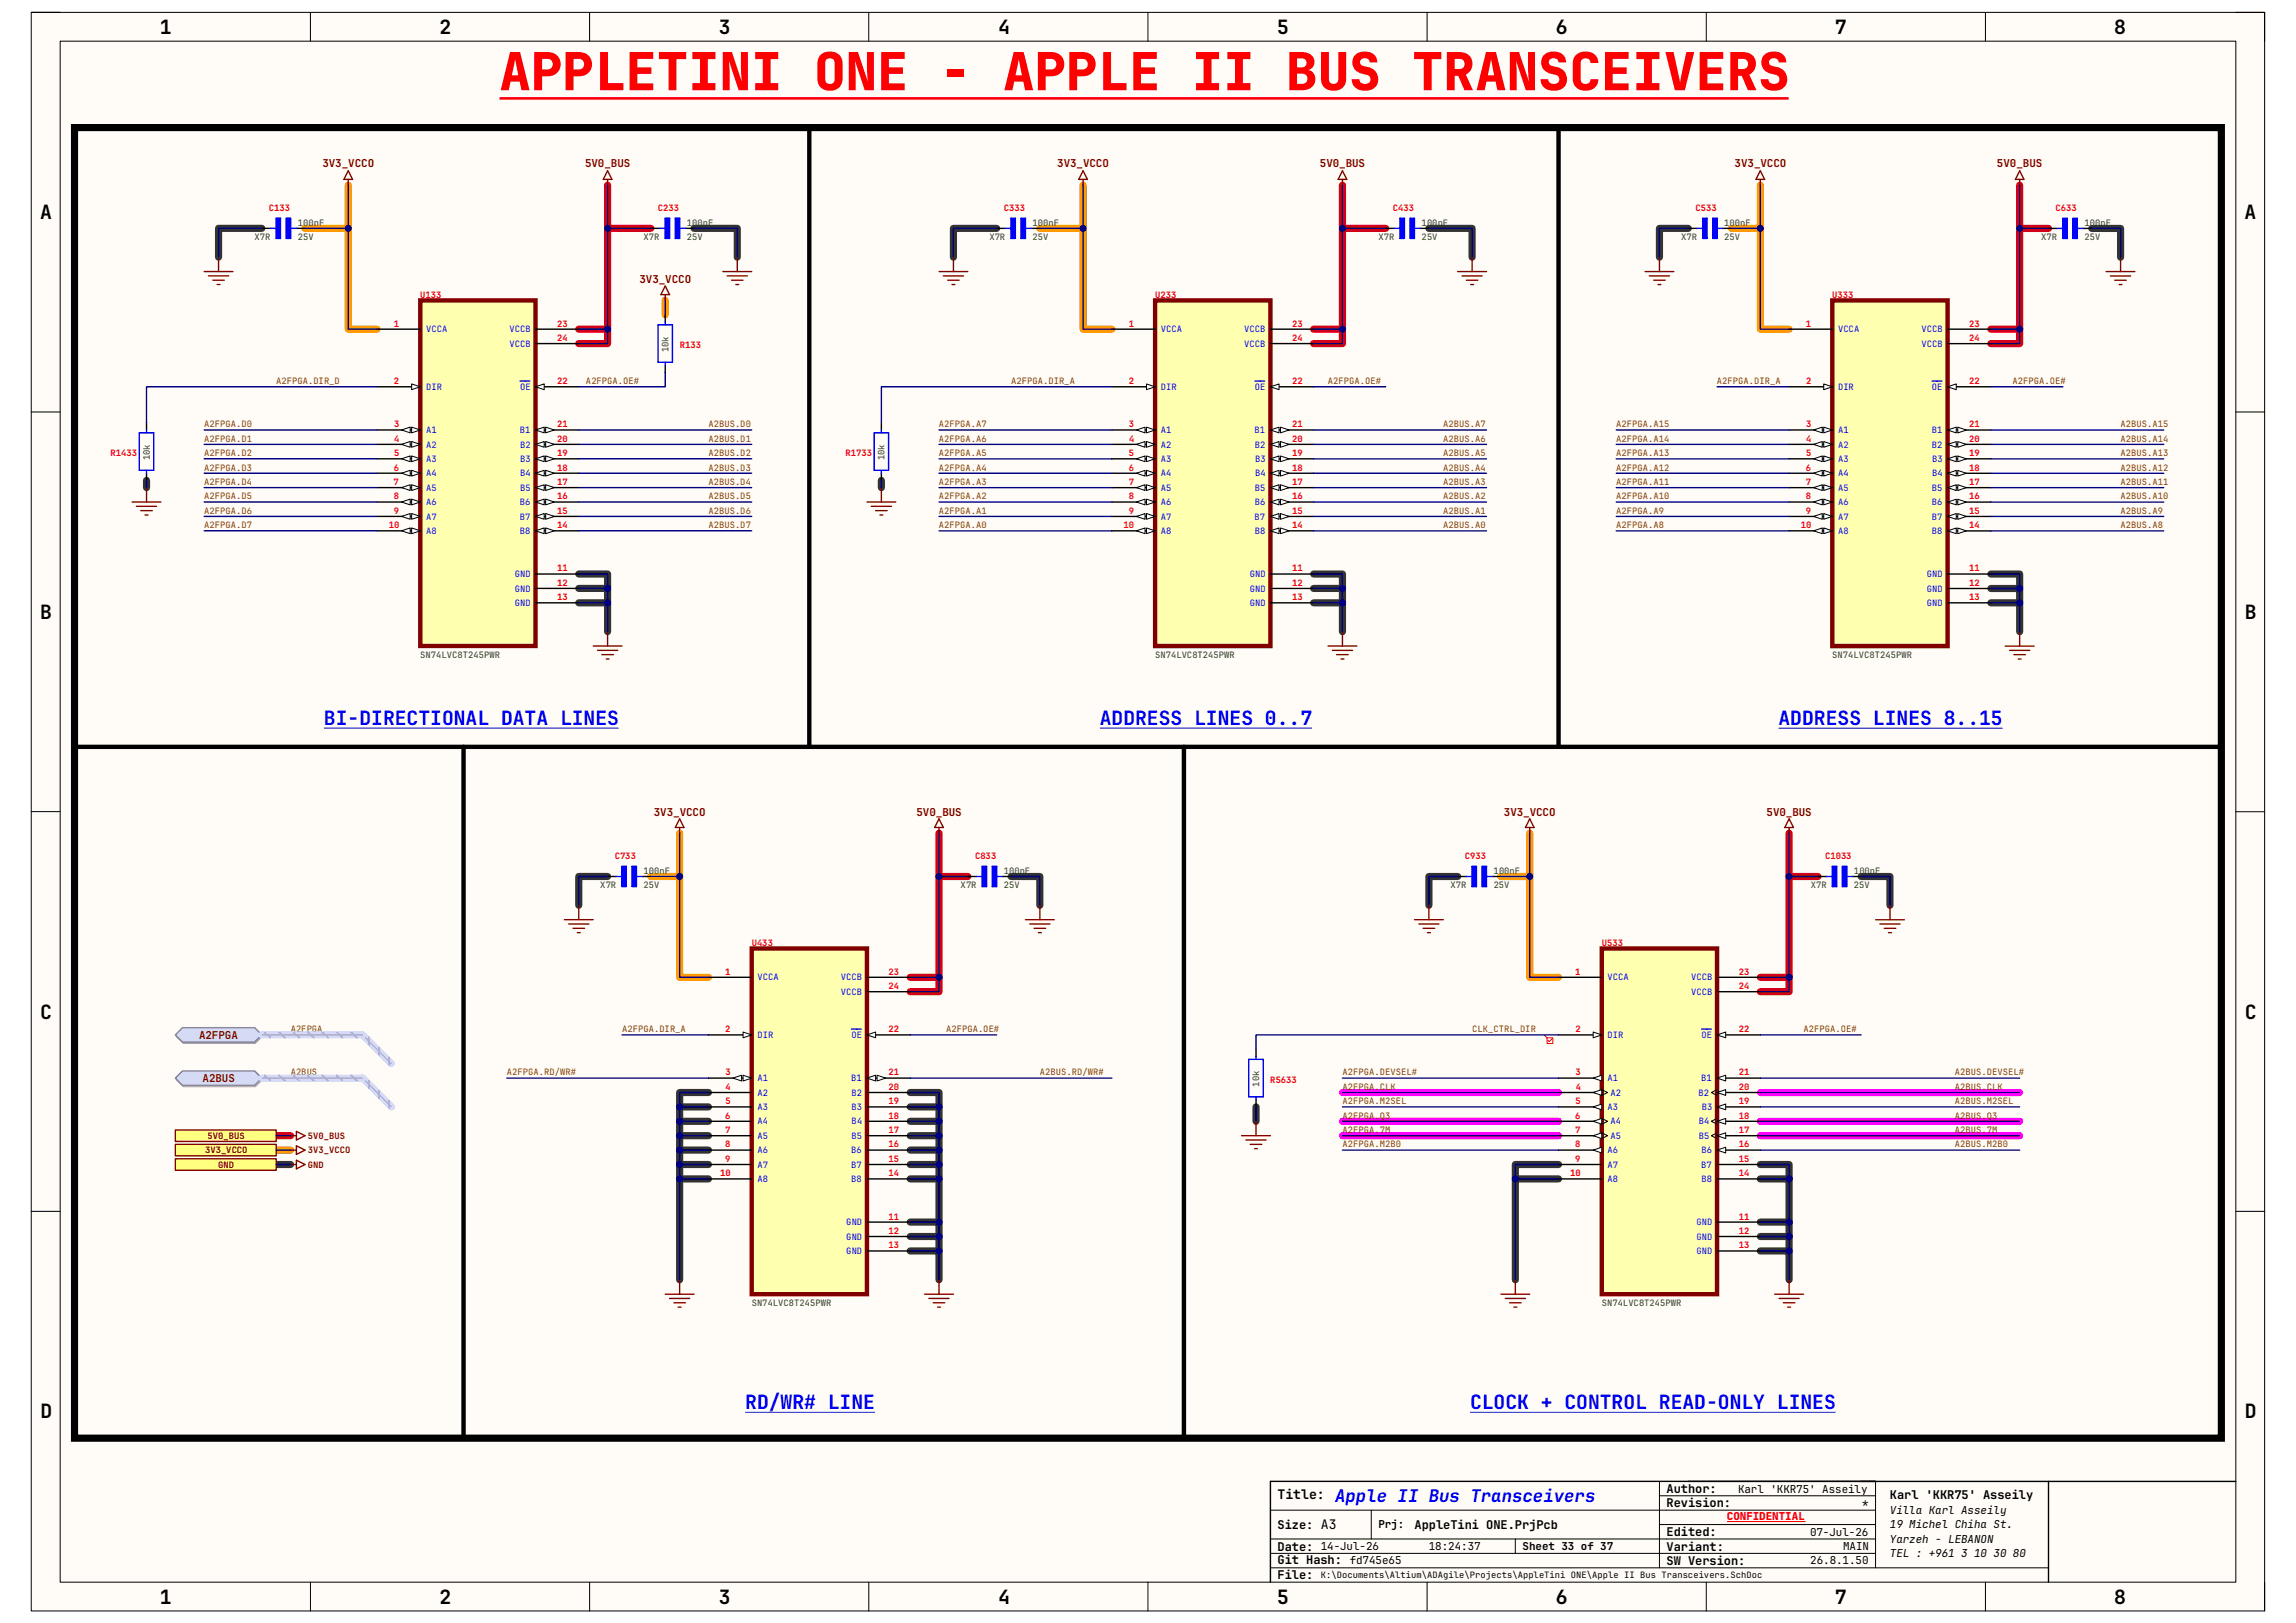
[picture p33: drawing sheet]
<svg xmlns="http://www.w3.org/2000/svg" width="420mm" height="297mm" viewBox="0 0 420 297" stroke-linecap="round" stroke-linejoin="round" font-family="sans-serif">
<defs><g id="words">
<text font-size="9.6" fill="#f00" x="91.4" y="16.5">APPLETINI ONE - APPLE II BUS TRANSCEIVERS</text>
<g font-size="3.6">
<text x="29.3" y="6.2">1</text>
<text x="80.4" y="6.2">2</text>
<text x="131.5" y="6.2">3</text>
<text x="182.6" y="6.2">4</text>
<text x="233.6" y="6.2">5</text>
<text x="284.6" y="6.2">6</text>
<text x="335.6" y="6.2">7</text>
<text x="386.8" y="6.2">8</text>
<text x="7.3" y="40.1">A</text>
<text x="410.6" y="40.1">A</text>
<text x="7.4" y="113.2">B</text>
<text x="410.6" y="113.2">B</text>
<text x="7.4" y="186.4">C</text>
<text x="410.6" y="186.4">C</text>
<text x="7.4" y="259.5">D</text>
<text x="410.6" y="259.5">D</text>
<text x="29.3" y="293.5">1</text>
<text x="80.4" y="293.5">2</text>
<text x="131.5" y="293.5">3</text>
<text x="182.6" y="293.5">4</text>
<text x="233.6" y="293.5">5</text>
<text x="284.6" y="293.5">6</text>
<text x="335.6" y="293.5">7</text>
<text x="386.8" y="293.5">8</text>
</g>
<g font-size="3.6" fill="#00f">
<text x="59.3" y="132.7">BI-DIRECTIONAL DATA LINES</text>
<text x="201.2" y="132.7">ADDRESS LINES 0..7</text>
<text x="325.3" y="132.7">ADDRESS LINES 8..15</text>
<text x="136.3" y="257.9">RD/WR# LINE</text>
<text x="268.9" y="257.9">CLOCK + CONTROL READ-ONLY LINES</text>
</g>
<text font-size="3.2" fill="#00f" x="244.2" y="274.9">Apple II Bus Transceivers</text>
<text font-size="2.4" x="233.7" y="274.3">Title:</text>
<g font-size="2.2">
<text x="304.8" y="273.2">Author:</text>
<text x="304.8" y="275.8">Revision:</text>
<text x="345.7" y="274.4">Karl 'KKR75' Asseily</text>
<text x="233.7" y="279.8">Size: A3</text>
<text x="258.7" y="279.8">AppleTini ONE.PrjPcb</text>
<text x="304.8" y="281.1">Edited:</text>
<text x="233.7" y="283.8">Date: 14-Jul-26</text>
<text x="233.7" y="286.3">Git Hash: fd745e65</text>
<text x="304.8" y="286.4">SW Version:</text>
<text x="304.8" y="283.8">Variant:</text>
<text x="233.7" y="288.9">File:</text>
</g>
<g font-size="2" fill="#800000">
<text x="59" y="30.6">3V3_VCCO</text>
<text x="107" y="30.6">5V0_BUS</text>
<text x="193.4" y="30.6">3V3_VCCO</text>
<text x="241.4" y="30.6">5V0_BUS</text>
<text x="317.3" y="30.6">3V3_VCCO</text>
<text x="365.3" y="30.6">5V0_BUS</text>
<text x="117" y="51.7">3V3_VCCO</text>
<text x="119.6" y="149.3">3V3_VCCO</text>
<text x="167.6" y="149.3">5V0_BUS</text>
<text x="275.1" y="149.3">3V3_VCCO</text>
<text x="323.1" y="149.3">5V0_BUS</text>
<text x="36.4" y="190.1">A2FPGA</text>
<text x="37" y="198">A2BUS</text>
</g>
<g font-size="2">
<text x="317.9" y="273.1">Karl 'KKR75' Asseily</text>
<text x="340.6" y="275.8">*</text>
<text x="252.1" y="279.7">Prj:</text>
<text x="331.1" y="281.1">07-Jul-26</text>
<text x="345.7" y="277.1">Villa Karl Asseily</text>
<text x="345.7" y="279.7">19 Michel Chiha St.</text>
<text x="261.4" y="283.7">18:24:37</text>
<text x="278.5" y="283.7">Sheet 33 of 37</text>
<text x="331.1" y="286.3">26.8.1.50</text>
<text x="337.1" y="283.7">MAIN</text>
<text x="345.7" y="282.4">Yarzeh - LEBANON</text>
<text x="345.7" y="285">TEL : +961 3 10 30 80</text>
</g>
<text font-size="2" fill="#f00" x="315.9" y="278.1">CONFIDENTIAL</text>
<g font-size="1.6" fill="#f00">
<text x="49.2" y="38.7">C133</text>
<text x="120.4" y="38.7">C233</text>
<text x="183.6" y="38.7">C333</text>
<text x="254.8" y="38.7">C433</text>
<text x="310.1" y="38.7">C533</text>
<text x="376" y="38.7">C633</text>
<text x="72.1" y="59.8">1</text>
<text x="76.9" y="54.5">U133</text>
<text x="101.9" y="59.8">23</text>
<text x="206.5" y="59.8">1</text>
<text x="211.3" y="54.5">U233</text>
<text x="236.3" y="59.8">23</text>
<text x="330.3" y="59.8">1</text>
<text x="335.2" y="54.5">U333</text>
<text x="360.2" y="59.8">23</text>
<text x="101.9" y="62.4">24</text>
<text x="124.3" y="63.7">R133</text>
<text x="236.3" y="62.4">24</text>
<text x="360.2" y="62.4">24</text>
<text x="72.1" y="70.3">2</text>
<text x="101.9" y="70.3">22</text>
<text x="206.5" y="70.3">2</text>
<text x="236.3" y="70.3">22</text>
<text x="330.4" y="70.3">2</text>
<text x="360.2" y="70.3">22</text>
<text x="20.2" y="83.5">R1433</text>
<text x="72.1" y="78.2">3</text>
<text x="72.1" y="80.9">4</text>
<text x="72.1" y="83.5">5</text>
<text x="101.9" y="83.5">19</text>
<text x="101.9" y="80.9">20</text>
<text x="101.9" y="78.2">21</text>
<text x="154.6" y="83.5">R1733</text>
<text x="206.5" y="78.2">3</text>
<text x="206.5" y="83.5">5</text>
<text x="206.5" y="80.9">4</text>
<text x="236.3" y="83.5">19</text>
<text x="236.3" y="80.9">20</text>
<text x="236.3" y="78.2">21</text>
<text x="330.4" y="78.2">3</text>
<text x="330.4" y="83.5">5</text>
<text x="330.4" y="80.9">4</text>
<text x="360.2" y="83.5">19</text>
<text x="360.2" y="80.9">20</text>
<text x="360.2" y="78.2">21</text>
<text x="72" y="88.7">7</text>
<text x="72.1" y="86.1">6</text>
<text x="101.9" y="88.7">17</text>
<text x="101.9" y="86.1">18</text>
<text x="206.5" y="86.1">6</text>
<text x="206.5" y="88.7">7</text>
<text x="236.3" y="88.7">17</text>
<text x="236.3" y="86.1">18</text>
<text x="330.3" y="86.1">6</text>
<text x="330.3" y="88.7">7</text>
<text x="360.2" y="88.7">17</text>
<text x="360.2" y="86.1">18</text>
<text x="72.1" y="91.4">8</text>
<text x="72.1" y="94">9</text>
<text x="101.9" y="94">15</text>
<text x="101.9" y="91.4">16</text>
<text x="206.5" y="91.4">8</text>
<text x="206.5" y="94">9</text>
<text x="236.3" y="94">15</text>
<text x="236.3" y="91.4">16</text>
<text x="330.3" y="91.4">8</text>
<text x="330.3" y="94">9</text>
<text x="360.2" y="94">15</text>
<text x="360.2" y="91.4">16</text>
<text x="71.1" y="96.6">10</text>
<text x="101.9" y="96.6">14</text>
<text x="205.5" y="96.6">10</text>
<text x="236.3" y="96.6">14</text>
<text x="329.4" y="96.6">10</text>
<text x="360.2" y="96.6">14</text>
<text x="101.9" y="104.6">11</text>
<text x="101.9" y="107.2">12</text>
<text x="236.3" y="104.6">11</text>
<text x="236.3" y="107.2">12</text>
<text x="360.2" y="104.6">11</text>
<text x="360.2" y="107.2">12</text>
<text x="101.9" y="109.9">13</text>
<text x="236.3" y="109.9">13</text>
<text x="360.2" y="109.9">13</text>
<text x="112.4" y="157.3">C733</text>
<text x="178.4" y="157.3">C833</text>
<text x="268" y="157.3">C933</text>
<text x="333.8" y="157.3">C1033</text>
<text x="137.5" y="173.1">U433</text>
<text x="293" y="173.1">U533</text>
<text x="132.7" y="178.4">1</text>
<text x="162.5" y="178.4">23</text>
<text x="288.2" y="178.4">1</text>
<text x="318.1" y="178.4">23</text>
<text x="162.5" y="181">24</text>
<text x="318.1" y="181">24</text>
<text x="132.7" y="188.9">2</text>
<text x="162.5" y="188.9">22</text>
<text x="288.2" y="188.9">2</text>
<text x="318.1" y="188.9">22</text>
<text x="132.7" y="196.8">3</text>
<text x="162.5" y="196.8">21</text>
<text x="288.2" y="196.8">3</text>
<text x="318.1" y="196.8">21</text>
<text x="132.7" y="199.4">4</text>
<text x="132.7" y="202.1">5</text>
<text x="162.5" y="202.1">19</text>
<text x="162.5" y="199.4">20</text>
<text x="232.4" y="198.1">R5633</text>
<text x="288.2" y="202.1">5</text>
<text x="288.2" y="199.4">4</text>
<text x="318.1" y="202.1">19</text>
<text x="318.1" y="199.4">20</text>
<text x="132.6" y="207.3">7</text>
<text x="132.7" y="204.7">6</text>
<text x="132.7" y="210">8</text>
<text x="162.5" y="210">16</text>
<text x="162.5" y="207.3">17</text>
<text x="162.5" y="204.7">18</text>
<text x="288.2" y="204.7">6</text>
<text x="288.2" y="207.3">7</text>
<text x="288.2" y="210">8</text>
<text x="318.1" y="210">16</text>
<text x="318.1" y="207.3">17</text>
<text x="318.1" y="204.7">18</text>
<text x="131.7" y="215.3">10</text>
<text x="132.7" y="212.6">9</text>
<text x="162.5" y="215.3">14</text>
<text x="162.5" y="212.6">15</text>
<text x="287.2" y="215.3">10</text>
<text x="288.2" y="212.6">9</text>
<text x="318.1" y="215.3">14</text>
<text x="318.1" y="212.6">15</text>
<text x="162.5" y="223.2">11</text>
<text x="162.5" y="225.8">12</text>
<text x="318.1" y="223.2">11</text>
<text x="318.1" y="225.8">12</text>
<text x="162.5" y="228.4">13</text>
<text x="318.1" y="228.4">13</text>
</g>
<g font-size="1.6" fill="#274e13">
<text x="54.5" y="41.3">100nF</text>
<text x="125.6" y="41.3">100nF</text>
<text x="188.9" y="41.3">100nF</text>
<text x="260.1" y="41.3">100nF</text>
<text x="315.4" y="41.3">100nF</text>
<text x="381.3" y="41.3">100nF</text>
<text x="46.6" y="43.9">X7R</text>
<text x="54.5" y="43.9">25V</text>
<text x="117.7" y="43.9">X7R</text>
<text x="125.6" y="43.9">25V</text>
<text x="181" y="43.9">X7R</text>
<text x="188.9" y="43.9">25V</text>
<text x="252.1" y="43.9">X7R</text>
<text x="260.1" y="43.9">25V</text>
<text x="307.5" y="43.9">X7R</text>
<text x="315.4" y="43.9">25V</text>
<text x="373.4" y="43.9">X7R</text>
<text x="381.3" y="43.9">25V</text>
<text x="122.3" y="64.5" transform="rotate(-90 122.3 64.5)">10k</text>
<text x="27.4" y="84.2" transform="rotate(-90 27.4 84.2)">10k</text>
<text x="161.8" y="84.2" transform="rotate(-90 161.8 84.2)">10k</text>
<text x="76.9" y="120.4">SN74LVC8T245PWR</text>
<text x="211.3" y="120.4">SN74LVC8T245PWR</text>
<text x="335.2" y="120.4">SN74LVC8T245PWR</text>
<text x="117.7" y="159.9">100nF</text>
<text x="183.6" y="159.9">100nF</text>
<text x="273.2" y="159.9">100nF</text>
<text x="339.1" y="159.9">100nF</text>
<text x="109.8" y="162.6">X7R</text>
<text x="117.7" y="162.6">25V</text>
<text x="175.7" y="162.6">X7R</text>
<text x="183.6" y="162.6">25V</text>
<text x="265.3" y="162.6">X7R</text>
<text x="273.2" y="162.6">25V</text>
<text x="331.2" y="162.6">X7R</text>
<text x="339.1" y="162.6">25V</text>
<text x="230.3" y="198.9" transform="rotate(-90 230.3 198.9)">10k</text>
<text x="137.5" y="239">SN74LVC8T245PWR</text>
<text x="293" y="239">SN74LVC8T245PWR</text>
</g>
<g font-size="1.6" fill="#00f">
<text x="77.9" y="60.8">VCCA</text>
<text x="93.2" y="60.8">VCCB</text>
<text x="93.2" y="63.5">VCCB</text>
<text x="212.3" y="60.8">VCCA</text>
<text x="227.6" y="60.8">VCCB</text>
<text x="227.6" y="63.5">VCCB</text>
<text x="336.2" y="60.8">VCCA</text>
<text x="351.5" y="60.8">VCCB</text>
<text x="351.5" y="63.5">VCCB</text>
<text x="77.9" y="71.4">DIR</text>
<text x="95.1" y="71.4">OE</text>
<text x="212.3" y="71.4">DIR</text>
<text x="229.5" y="71.4">OE</text>
<text x="336.2" y="71.4">DIR</text>
<text x="353.4" y="71.4">OE</text>
<text x="77.9" y="79.2">A1</text>
<text x="77.9" y="81.9">A2</text>
<text x="95.1" y="79.2">B1</text>
<text x="95.1" y="81.9">B2</text>
<text x="212.3" y="79.2">A1</text>
<text x="212.3" y="81.9">A2</text>
<text x="229.5" y="79.2">B1</text>
<text x="229.5" y="81.9">B2</text>
<text x="336.2" y="79.2">A1</text>
<text x="336.2" y="81.9">A2</text>
<text x="353.4" y="81.9">B2</text>
<text x="353.4" y="79.2">B1</text>
<text x="77.9" y="84.5">A3</text>
<text x="77.9" y="87.2">A4</text>
<text x="77.9" y="89.8">A5</text>
<text x="95.1" y="89.8">B5</text>
<text x="95.1" y="84.5">B3</text>
<text x="95.2" y="87.2">B4</text>
<text x="212.3" y="84.5">A3</text>
<text x="212.3" y="87.2">A4</text>
<text x="212.3" y="89.8">A5</text>
<text x="229.5" y="89.8">B5</text>
<text x="229.6" y="87.2">B4</text>
<text x="229.6" y="84.5">B3</text>
<text x="336.2" y="84.5">A3</text>
<text x="336.2" y="87.2">A4</text>
<text x="336.2" y="89.8">A5</text>
<text x="353.4" y="89.8">B5</text>
<text x="353.4" y="87.2">B4</text>
<text x="353.4" y="84.5">B3</text>
<text x="77.9" y="92.5">A6</text>
<text x="77.9" y="95.1">A7</text>
<text x="95.1" y="95.1">B7</text>
<text x="95.1" y="92.5">B6</text>
<text x="212.3" y="92.5">A6</text>
<text x="212.3" y="95.1">A7</text>
<text x="229.5" y="95.1">B7</text>
<text x="229.5" y="92.5">B6</text>
<text x="336.2" y="92.5">A6</text>
<text x="336.2" y="95.1">A7</text>
<text x="353.4" y="95.1">B7</text>
<text x="353.4" y="92.5">B6</text>
<text x="77.9" y="97.7">A8</text>
<text x="95.1" y="97.7">B8</text>
<text x="212.3" y="97.7">A8</text>
<text x="229.5" y="97.7">B8</text>
<text x="336.2" y="97.7">A8</text>
<text x="353.4" y="97.7">B8</text>
<text x="94.2" y="105.6">GND</text>
<text x="228.6" y="105.6">GND</text>
<text x="352.5" y="105.6">GND</text>
<text x="94.2" y="108.2">GND</text>
<text x="94.2" y="110.9">GND</text>
<text x="228.6" y="108.2">GND</text>
<text x="228.6" y="110.9">GND</text>
<text x="352.5" y="108.2">GND</text>
<text x="352.5" y="110.9">GND</text>
<text x="138.6" y="179.4">VCCA</text>
<text x="153.8" y="179.4">VCCB</text>
<text x="294" y="179.4">VCCA</text>
<text x="309.3" y="179.4">VCCB</text>
<text x="153.8" y="182">VCCB</text>
<text x="309.3" y="182">VCCB</text>
<text x="138.6" y="189.9">DIR</text>
<text x="155.7" y="189.9">OE</text>
<text x="294" y="189.9">DIR</text>
<text x="311.2" y="189.9">OE</text>
<text x="138.6" y="197.9">A1</text>
<text x="155.7" y="197.9">B1</text>
<text x="294" y="197.9">A1</text>
<text x="311.2" y="197.9">B1</text>
<text x="138.6" y="200.5">A2</text>
<text x="138.6" y="203.2">A3</text>
<text x="155.7" y="203.2">B3</text>
<text x="155.7" y="200.5">B2</text>
<text x="294" y="203.2">A3</text>
<text x="294.6" y="200.5">A2</text>
<text x="310.7" y="200.5">B2</text>
<text x="311.3" y="203.2">B3</text>
<text x="138.6" y="205.8">A4</text>
<text x="138.6" y="208.4">A5</text>
<text x="155.7" y="208.4">B5</text>
<text x="155.8" y="205.8">B4</text>
<text x="294.6" y="205.8">A4</text>
<text x="294.6" y="208.4">A5</text>
<text x="310.7" y="208.4">B5</text>
<text x="310.8" y="205.8">B4</text>
<text x="138.6" y="211">A6</text>
<text x="138.6" y="213.7">A7</text>
<text x="155.7" y="213.7">B7</text>
<text x="155.7" y="211">B6</text>
<text x="294" y="211">A6</text>
<text x="294" y="213.7">A7</text>
<text x="311.2" y="213.7">B7</text>
<text x="311.2" y="211">B6</text>
<text x="138.6" y="216.3">A8</text>
<text x="155.7" y="216.3">B8</text>
<text x="294" y="216.3">A8</text>
<text x="311.2" y="216.3">B8</text>
<text x="154.8" y="224.2">GND</text>
<text x="154.8" y="226.9">GND</text>
<text x="310.3" y="224.2">GND</text>
<text x="310.3" y="226.9">GND</text>
<text x="154.8" y="229.5">GND</text>
<text x="310.3" y="229.5">GND</text>
</g>
<g font-size="1.6" fill="#783f04">
<text x="50.5" y="70.3">A2FPGA.DIR_D</text>
<text x="107.2" y="70.3">A2FPGA.OE#</text>
<text x="185" y="70.3">A2FPGA.DIR_A</text>
<text x="242.9" y="70.3">A2FPGA.OE#</text>
<text x="314.1" y="70.3">A2FPGA.DIR_A</text>
<text x="368.1" y="70.3">A2FPGA.OE#</text>
<text x="37.3" y="78.2">A2FPGA.D0</text>
<text x="37.3" y="80.9">A2FPGA.D1</text>
<text x="37.3" y="83.5">A2FPGA.D2</text>
<text x="129.6" y="78.2">A2BUS.D0</text>
<text x="129.6" y="80.9">A2BUS.D1</text>
<text x="129.6" y="83.5">A2BUS.D2</text>
<text x="171.7" y="83.5">A2FPGA.A5</text>
<text x="171.7" y="80.9">A2FPGA.A6</text>
<text x="171.7" y="78.2">A2FPGA.A7</text>
<text x="264" y="83.5">A2BUS.A5</text>
<text x="264" y="80.9">A2BUS.A6</text>
<text x="264" y="78.2">A2BUS.A7</text>
<text x="295.7" y="83.5">A2FPGA.A13</text>
<text x="295.7" y="80.9">A2FPGA.A14</text>
<text x="295.7" y="78.2">A2FPGA.A15</text>
<text x="387.9" y="83.5">A2BUS.A13</text>
<text x="387.9" y="80.9">A2BUS.A14</text>
<text x="387.9" y="78.2">A2BUS.A15</text>
<text x="37.3" y="86.1">A2FPGA.D3</text>
<text x="37.3" y="88.7">A2FPGA.D4</text>
<text x="129.6" y="86.1">A2BUS.D3</text>
<text x="129.6" y="88.7">A2BUS.D4</text>
<text x="171.7" y="88.7">A2FPGA.A3</text>
<text x="171.7" y="86.1">A2FPGA.A4</text>
<text x="264" y="88.7">A2BUS.A3</text>
<text x="264" y="86.1">A2BUS.A4</text>
<text x="295.7" y="88.7">A2FPGA.A11</text>
<text x="295.7" y="86.1">A2FPGA.A12</text>
<text x="387.9" y="88.7">A2BUS.A11</text>
<text x="387.9" y="86.1">A2BUS.A12</text>
<text x="37.3" y="91.4">A2FPGA.D5</text>
<text x="37.3" y="94">A2FPGA.D6</text>
<text x="129.6" y="91.4">A2BUS.D5</text>
<text x="129.6" y="94">A2BUS.D6</text>
<text x="171.7" y="94">A2FPGA.A1</text>
<text x="171.7" y="91.4">A2FPGA.A2</text>
<text x="264" y="94">A2BUS.A1</text>
<text x="264" y="91.4">A2BUS.A2</text>
<text x="295.7" y="94">A2FPGA.A9</text>
<text x="295.7" y="91.4">A2FPGA.A10</text>
<text x="387.9" y="94">A2BUS.A9</text>
<text x="387.9" y="91.4">A2BUS.A10</text>
<text x="37.3" y="96.6">A2FPGA.D7</text>
<text x="129.6" y="96.6">A2BUS.D7</text>
<text x="171.7" y="96.6">A2FPGA.A0</text>
<text x="264" y="96.6">A2BUS.A0</text>
<text x="295.7" y="96.6">A2FPGA.A8</text>
<text x="387.9" y="96.6">A2BUS.A8</text>
<text x="53.2" y="188.9">A2FPGA</text>
<text x="113.8" y="188.9">A2FPGA.DIR_A</text>
<text x="173.1" y="188.9">A2FPGA.OE#</text>
<text x="269.3" y="188.9">CLK_CTRL_DIR</text>
<text x="329.9" y="188.9">A2FPGA.OE#</text>
<text x="53.2" y="196.8">A2BUS</text>
<text x="92.7" y="196.8">A2FPGA.RD/WR#</text>
<text x="190.2" y="196.8">A2BUS.RD/WR#</text>
<text x="245.6" y="196.8">A2FPGA.DEVSEL#</text>
<text x="357.6" y="196.8">A2BUS.DEVSEL#</text>
<text x="245.6" y="199.4">A2FPGA.CLK</text>
<text x="245.6" y="202.1">A2FPGA.M2SEL</text>
<text x="357.6" y="199.4">A2BUS.CLK</text>
<text x="357.6" y="202.1">A2BUS.M2SEL</text>
<text x="245.6" y="204.7">A2FPGA.Q3</text>
<text x="245.6" y="207.3">A2FPGA.7M</text>
<text x="245.6" y="210">A2FPGA.M2B0</text>
<text x="357.6" y="204.7">A2BUS.Q3</text>
<text x="357.6" y="207.3">A2BUS.7M</text>
<text x="357.6" y="210">A2BUS.M2B0</text>
</g>
<g font-size="1.6" fill="#800000">
<text x="38" y="208.4">5V0_BUS</text>
<text x="56.3" y="208.4">5V0_BUS</text>
<text x="37.5" y="211">3V3_VCCO</text>
<text x="39.9" y="213.7">GND</text>
<text x="56.3" y="213.7">GND</text>
<text x="56.3" y="211">3V3_VCCO</text>
</g>
<text font-size="1.6" x="241.6" y="288.8">K:\Documents\Altium\ADAgile\Projects\AppleTini ONE\Apple II Bus Transceivers.SchDoc</text>
</g></defs>
<path d="M5.7 2.3h408.6v292.5h-408.6z" fill-rule="evenodd" fill="#fffcf8"/>
<path d="M5.7 2.3h408.6v292.5h-408.6z" fill="none" stroke="#000" stroke-width=".18"/>
<path d="M11 7.5h398v282h-398z" fill-rule="evenodd" fill="#fffcf8"/>
<g fill="none" stroke="#000" stroke-width=".18">
<path d="M5.7 2.3h5.3M11 7.5h398v282h-398zM56.8 2.3v5.2M107.8 2.3v5.2M158.9 2.3v5.2M210 2.3v5.2M261 2.3v5.2M312.1 2.3v5.2M363.2 2.3v5.2M409 2.3h5.3v5.2M5.7 75.4h5.3M409 75.4h5.3"/>
<path d="M5.7 148.5h5.3M409 148.5h5.3M5.7 221.7h5.3M409 221.7h5.3M232.4 276.4h110.7M250.8 276.4v5.2M303.6 273.7h39.5M303.6 279h39.5M303.6 271.1v15.8M343.1 271.1v15.8M56.8 289.5v5.3M107.9 289.5v5.3"/>
<path d="M158.9 289.5v5.3M210 289.5v5.3M232.4 284.3h110.7M232.4 281.6h110.7M232.4 286.9h142.3M261 289.5v5.3M277.2 281.6v2.7M312.1 289.5v5.3M363.2 289.5v5.3M414.3 289.5v5.3"/>
</g>
<g fill="none" stroke="#d00000" stroke-width="1.3">
<path d="M111.1 33.9v29h-5.2M245.6 33.9v29h-5.3M369.4 33.9v29h-5.2M111.1 41.8h8M245.6 41.8h7.9M369.4 41.8h5.3M105.9 60.2h5.2M240.3 60.2h5.3M364.2 60.2h5.2M171.8 152.5v29h-5.3M327.3 152.5v29h-5.3M166.5 178.8h5.3"/>
<path d="M171.8 160.4h5.2M322 178.8h5.3M327.3 160.4h5.2M50.5 207.8h2.7"/>
</g>
<g fill="none" stroke="#333" stroke-width="1.3">
<path d="M47.9 41.8h-7.9v5.3M127 41.8h7.9v5.3M182.3 41.8h-7.9v5.3M261.4 41.8h7.9v5.3M308.8 41.8h-5.2v5.3M382.6 41.8h5.3v5.3M26.8 87.9v1.3M161.2 87.9v1.3M105.9 110.3h5.2v5.3M105.9 107.7h5.2v2.6M105.9 105h5.2v2.7M240.3 110.3h5.3v5.3"/>
<path d="M240.3 107.7h5.3v2.6M240.3 105.1h5.3v2.6M364.2 110.3h5.2v5.3M364.2 107.7h5.2v2.6M364.2 105.1h5.2v2.6M111.1 160.4h-5.2v5.3M184.9 160.4h5.3v5.3M266.6 160.4h-5.2v5.3M340.4 160.4h5.3v5.3M129.6 199.9h-5.3v34.3M166.5 199.9h5.3v23.7M50.5 213.1h2.7"/>
<path d="M124.3 202.6h5.3M124.3 205.2h5.3M124.3 207.8h5.3M124.3 210.5h5.3M124.3 213.1h5.3M124.3 215.7h5.3M166.5 202.6h5.3M166.5 205.2h5.3M166.5 207.8h5.3M166.5 210.5h5.3M166.5 213.1h5.3M166.5 215.7h5.3"/>
<path d="M229.8 202.6v2.6M285.1 213.1h-7.9v2.6M285.1 215.7h-7.9v18.5M322 213.1h5.3v2.6M322 215.7h5.3v7.9M166.5 228.9h5.3v5.3M166.5 226.3h5.3v2.6M166.5 223.6h5.3v2.7M322 228.9h5.3v5.3M322 226.3h5.3v2.6M322 223.6h5.3v2.7"/>
</g>
<path d="M63.7 33.9v26.3h5.3M198.1 33.9v26.3h5.3M322 33.9v26.3h5.3M55.8 41.8h7.9M121.7 55v2.6M190.2 41.8h7.9M316.7 41.8h5.3M124.3 152.5v26.3h5.3M279.8 152.5v26.3h5.3M119.1 160.4h5.2M274.6 160.4h5.2M50.5 210.5h2.7" fill="none" stroke="#f90" stroke-width="1.3"/>
<path d="M245.6 199.9h39.5M322 199.9h47.4M245.6 205.2h39.5M245.6 207.8h39.5M322 205.2h47.4M322 207.8h47.4" fill="none" stroke="#f0f" stroke-width="1.3"/>
<path d="M374.7 271.1v18.4M409 271.1h-176.6v18.4" fill="none" stroke="#000" stroke-width=".25"/>
<path d="M315.9 278.4h14.4" fill="none" stroke="#f00" stroke-width=".18"/>
<path d="M91.4 18h235.8" fill="none" stroke="#f00" stroke-width=".47"/>
<path d="M13.6 23.3h392.7v239.9h-392.7z" fill="none" stroke="#000" stroke-width="1.3"/>
<path d="M76.9 55h21.1v63.2h-21.1z" fill-rule="evenodd" fill="#ffffb0"/>
<path d="M76.9 55h21.1v63.2h-21.1z" fill="none" stroke="#800000" stroke-width=".8"/>
<path d="M69 60.2h7.9M69 70.8h7.9M98 60.2h7.9M98 62.9h7.9M98 105h7.9M98 107.7h7.9M98 110.3h7.9" fill="none" stroke="#000" stroke-width=".25"/>
<path d="M75.3 70.3l1.6 .5-1.6 .5z" fill="#f8fcff"/>
<path d="M75.3 70.3l1.6 .5-1.6 .5z" fill="none" stroke="#000" stroke-width=".18"/>
<path d="M98 70.8h7.9" fill="none" stroke="#000" stroke-width=".25"/>
<path d="M98 70.8l1.5-.5v1z" fill="#f8fcff"/>
<path d="M98 70.8l1.5-.5v1z" fill="none" stroke="#000" stroke-width=".18"/>
<path d="M95.1 69.7h1.8" fill="none" stroke="#00f" stroke-width=".25"/>
<path d="M69 78.7h7.9" fill="none" stroke="#000" stroke-width=".25"/>
<path d="M75.3 78.2l1.6 .5-1.6 .5z" fill="#f8fcff"/>
<path d="M75.3 78.2l1.6 .5-1.6 .5z" fill="none" stroke="#000" stroke-width=".18"/>
<path d="M73.5 78.7l1.5-.5v1z" fill="#f8fcff"/>
<path d="M73.5 78.7l1.5-.5v1z" fill="none" stroke="#000" stroke-width=".18"/>
<path d="M69 81.3h7.9" fill="none" stroke="#000" stroke-width=".25"/>
<path d="M75.3 80.8l1.6 .5-1.6 .6z" fill="#f8fcff"/>
<path d="M75.3 80.8l1.6 .5-1.6 .6z" fill="none" stroke="#000" stroke-width=".18"/>
<path d="M73.5 81.3l1.5-.5v1.1z" fill="#f8fcff"/>
<path d="M73.5 81.3l1.5-.5v1.1z" fill="none" stroke="#000" stroke-width=".18"/>
<path d="M69 84h7.9" fill="none" stroke="#000" stroke-width=".25"/>
<path d="M75.3 83.4l1.6 .6-1.6 .5z" fill="#f8fcff"/>
<path d="M75.3 83.4l1.6 .6-1.6 .5z" fill="none" stroke="#000" stroke-width=".18"/>
<path d="M73.5 84l1.5-.6v1.1z" fill="#f8fcff"/>
<path d="M73.5 84l1.5-.6v1.1z" fill="none" stroke="#000" stroke-width=".18"/>
<path d="M69 86.6h7.9" fill="none" stroke="#000" stroke-width=".25"/>
<path d="M75.3 86.1l1.6 .5-1.6 .5z" fill="#f8fcff"/>
<path d="M75.3 86.1l1.6 .5-1.6 .5z" fill="none" stroke="#000" stroke-width=".18"/>
<path d="M73.5 86.6l1.5-.5v1z" fill="#f8fcff"/>
<path d="M73.5 86.6l1.5-.5v1z" fill="none" stroke="#000" stroke-width=".18"/>
<path d="M69 89.2h7.9" fill="none" stroke="#000" stroke-width=".25"/>
<path d="M75.3 88.7l1.6 .5-1.6 .6z" fill="#f8fcff"/>
<path d="M75.3 88.7l1.6 .5-1.6 .6z" fill="none" stroke="#000" stroke-width=".18"/>
<path d="M73.5 89.2l1.5-.5v1.1z" fill="#f8fcff"/>
<path d="M73.5 89.2l1.5-.5v1.1z" fill="none" stroke="#000" stroke-width=".18"/>
<path d="M69 91.9h7.9" fill="none" stroke="#000" stroke-width=".25"/>
<path d="M75.3 91.3l1.6 .6-1.6 .5z" fill="#f8fcff"/>
<path d="M75.3 91.3l1.6 .6-1.6 .5z" fill="none" stroke="#000" stroke-width=".18"/>
<path d="M73.5 91.9l1.5-.6v1.1z" fill="#f8fcff"/>
<path d="M73.5 91.9l1.5-.6v1.1z" fill="none" stroke="#000" stroke-width=".18"/>
<path d="M69 94.5h7.9" fill="none" stroke="#000" stroke-width=".25"/>
<path d="M75.3 94l1.6 .5-1.6 .5z" fill="#f8fcff"/>
<path d="M75.3 94l1.6 .5-1.6 .5z" fill="none" stroke="#000" stroke-width=".18"/>
<path d="M73.5 94.5l1.5-.5v1z" fill="#f8fcff"/>
<path d="M73.5 94.5l1.5-.5v1z" fill="none" stroke="#000" stroke-width=".18"/>
<path d="M69 97.1h7.9" fill="none" stroke="#000" stroke-width=".25"/>
<path d="M75.3 96.6l1.6 .5-1.6 .6z" fill="#f8fcff"/>
<path d="M75.3 96.6l1.6 .5-1.6 .6z" fill="none" stroke="#000" stroke-width=".18"/>
<path d="M73.5 97.1l1.5-.5v1.1z" fill="#f8fcff"/>
<path d="M73.5 97.1l1.5-.5v1.1z" fill="none" stroke="#000" stroke-width=".18"/>
<path d="M98 97.1h7.9" fill="none" stroke="#000" stroke-width=".25"/>
<path d="M98 97.1l1.5-.5v1.1z" fill="#f8fcff"/>
<path d="M98 97.1l1.5-.5v1.1z" fill="none" stroke="#000" stroke-width=".18"/>
<path d="M99.8 96.6l1.6 .5-1.6 .6z" fill="#f8fcff"/>
<path d="M99.8 96.6l1.6 .5-1.6 .6z" fill="none" stroke="#000" stroke-width=".18"/>
<path d="M98 94.5h7.9" fill="none" stroke="#000" stroke-width=".25"/>
<path d="M98 94.5l1.5-.5v1z" fill="#f8fcff"/>
<path d="M98 94.5l1.5-.5v1z" fill="none" stroke="#000" stroke-width=".18"/>
<path d="M99.8 94l1.6 .5-1.6 .5z" fill="#f8fcff"/>
<path d="M99.8 94l1.6 .5-1.6 .5z" fill="none" stroke="#000" stroke-width=".18"/>
<path d="M98 91.9h7.9" fill="none" stroke="#000" stroke-width=".25"/>
<path d="M98 91.9l1.5-.6v1.1z" fill="#f8fcff"/>
<path d="M98 91.9l1.5-.6v1.1z" fill="none" stroke="#000" stroke-width=".18"/>
<path d="M99.8 91.3l1.6 .6-1.6 .5z" fill="#f8fcff"/>
<path d="M99.8 91.3l1.6 .6-1.6 .5z" fill="none" stroke="#000" stroke-width=".18"/>
<path d="M98 89.2h7.9" fill="none" stroke="#000" stroke-width=".25"/>
<path d="M98 89.2l1.5-.5v1.1z" fill="#f8fcff"/>
<path d="M98 89.2l1.5-.5v1.1z" fill="none" stroke="#000" stroke-width=".18"/>
<path d="M99.8 88.7l1.6 .5-1.6 .6z" fill="#f8fcff"/>
<path d="M99.8 88.7l1.6 .5-1.6 .6z" fill="none" stroke="#000" stroke-width=".18"/>
<path d="M98 86.6h7.9" fill="none" stroke="#000" stroke-width=".25"/>
<path d="M98 86.6l1.5-.5v1z" fill="#f8fcff"/>
<path d="M98 86.6l1.5-.5v1z" fill="none" stroke="#000" stroke-width=".18"/>
<path d="M99.8 86.1l1.6 .5-1.6 .5z" fill="#f8fcff"/>
<path d="M99.8 86.1l1.6 .5-1.6 .5z" fill="none" stroke="#000" stroke-width=".18"/>
<path d="M98 84h7.9" fill="none" stroke="#000" stroke-width=".25"/>
<path d="M98 84l1.5-.6v1.1z" fill="#f8fcff"/>
<path d="M98 84l1.5-.6v1.1z" fill="none" stroke="#000" stroke-width=".18"/>
<path d="M99.8 83.4l1.6 .6-1.6 .5z" fill="#f8fcff"/>
<path d="M99.8 83.4l1.6 .6-1.6 .5z" fill="none" stroke="#000" stroke-width=".18"/>
<path d="M98 81.3h7.9" fill="none" stroke="#000" stroke-width=".25"/>
<path d="M98 81.3l1.5-.5v1.1z" fill="#f8fcff"/>
<path d="M98 81.3l1.5-.5v1.1z" fill="none" stroke="#000" stroke-width=".18"/>
<path d="M99.8 80.8l1.6 .5-1.6 .6z" fill="#f8fcff"/>
<path d="M99.8 80.8l1.6 .5-1.6 .6z" fill="none" stroke="#000" stroke-width=".18"/>
<path d="M98 78.7h7.9" fill="none" stroke="#000" stroke-width=".25"/>
<path d="M98 78.7l1.5-.5v1z" fill="#f8fcff"/>
<path d="M98 78.7l1.5-.5v1z" fill="none" stroke="#000" stroke-width=".18"/>
<path d="M99.8 78.2l1.6 .5-1.6 .5z" fill="#f8fcff"/>
<path d="M99.8 78.2l1.6 .5-1.6 .5z" fill="none" stroke="#000" stroke-width=".18"/>
<path d="M63.7 31.2l.8 1.6h-1.6zM63.7 32.8v1.1M111.1 31.2l.8 1.6h-1.5zM111.1 32.8v1.1" fill="none" stroke="#800000" stroke-width=".25"/>
<path d="M119.1 41.8h1.5M125.4 41.8h1.6" fill="none" stroke="#000" stroke-width=".25"/>
<path d="M120.6 41.8h1.1M124.3 41.8h1.1" fill="none" stroke="#00f" stroke-width=".25"/>
<path d="M121.7 39.9h.8v3.7h-.8z" fill-rule="evenodd" fill="#00f"/>
<path d="M121.7 39.9h.8v3.7h-.8z" fill="none" stroke="#00f" stroke-width=".18"/>
<path d="M121.7 39.9h.8v3.7h-.8z" fill="none" stroke="#00f" stroke-width=".25"/>
<path d="M123.5 39.9h.8v3.7h-.8z" fill-rule="evenodd" fill="#00f"/>
<path d="M123.5 39.9h.8v3.7h-.8z" fill="none" stroke="#00f" stroke-width=".18"/>
<path d="M123.5 39.9h.8v3.7h-.8zM49.5 41.8h1M53.2 41.8h1" fill="none" stroke="#00f" stroke-width=".25"/>
<path d="M132.2 49.7h5.3M133 50.5h3.7M133.8 51.3h2.1M134.6 52.1h.5M134.9 47.1v2.6" fill="none" stroke="#800000" stroke-width=".25"/>
<path d="M47.9 41.8h1.6M54.2 41.8h1.6" fill="none" stroke="#000" stroke-width=".25"/>
<path d="M50.5 39.9h.8v3.7h-.8z" fill-rule="evenodd" fill="#00f"/>
<path d="M50.5 39.9h.8v3.7h-.8z" fill="none" stroke="#00f" stroke-width=".18"/>
<path d="M50.5 39.9h.8v3.7h-.8z" fill="none" stroke="#00f" stroke-width=".25"/>
<path d="M52.4 39.9h.8v3.7h-.8z" fill-rule="evenodd" fill="#00f"/>
<path d="M52.4 39.9h.8v3.7h-.8z" fill="none" stroke="#00f" stroke-width=".18"/>
<path d="M52.4 39.9h.8v3.7h-.8zM255 41.8h1.1M258.7 41.8h1.1" fill="none" stroke="#00f" stroke-width=".25"/>
<path d="M198.1 31.3l.8 1.5h-1.6zM198.1 32.8v1.1M37.3 49.7h5.3M38.1 50.5h3.7M38.9 51.3h2.1M39.7 52.1h.5M40 47.1v2.6" fill="none" stroke="#800000" stroke-width=".25"/>
<path d="M253.5 41.8h1.5M259.8 41.8h1.6" fill="none" stroke="#000" stroke-width=".25"/>
<path d="M256.1 40h.8v3.6h-.8z" fill-rule="evenodd" fill="#00f"/>
<path d="M256.1 40h.8v3.6h-.8z" fill="none" stroke="#00f" stroke-width=".18"/>
<path d="M256.1 40h.8v3.6h-.8z" fill="none" stroke="#00f" stroke-width=".25"/>
<path d="M257.9 40h.8v3.6h-.8z" fill-rule="evenodd" fill="#00f"/>
<path d="M257.9 40h.8v3.6h-.8z" fill="none" stroke="#00f" stroke-width=".18"/>
<path d="M257.9 40h.8v3.6h-.8zM183.9 41.8h1M187.6 41.8h1" fill="none" stroke="#00f" stroke-width=".25"/>
<path d="M266.6 49.7h5.3M267.4 50.5h3.7M268.2 51.3h2.1M269 52.1h.5M269.3 47.1v2.6" fill="none" stroke="#800000" stroke-width=".25"/>
<path d="M182.3 41.8h1.6M188.6 41.8h1.6" fill="none" stroke="#000" stroke-width=".25"/>
<path d="M184.9 40h.8v3.6h-.8z" fill-rule="evenodd" fill="#00f"/>
<path d="M184.9 40h.8v3.6h-.8z" fill="none" stroke="#00f" stroke-width=".18"/>
<path d="M184.9 40h.8v3.6h-.8z" fill="none" stroke="#00f" stroke-width=".25"/>
<path d="M186.8 40h.8v3.6h-.8z" fill-rule="evenodd" fill="#00f"/>
<path d="M186.8 40h.8v3.6h-.8z" fill="none" stroke="#00f" stroke-width=".18"/>
<path d="M186.8 40h.8v3.6h-.8zM376.3 41.8h1.1M380 41.8h1" fill="none" stroke="#00f" stroke-width=".25"/>
<path d="M322 31.3l.8 1.5h-1.6zM322 32.8v1.1M171.8 49.7h5.2M172.6 50.5h3.6M173.3 51.3h2.2M174.1 52.1h.6M174.4 47.1v2.6" fill="none" stroke="#800000" stroke-width=".25"/>
<path d="M374.7 41.8h1.6M381 41.8h1.6" fill="none" stroke="#000" stroke-width=".25"/>
<path d="M377.4 40h.7v3.6h-.7z" fill-rule="evenodd" fill="#00f"/>
<path d="M377.4 40h.7v3.6h-.7z" fill="none" stroke="#00f" stroke-width=".18"/>
<path d="M377.4 40h.7v3.6h-.7z" fill="none" stroke="#00f" stroke-width=".25"/>
<path d="M379.2 40h.8v3.6h-.8z" fill-rule="evenodd" fill="#00f"/>
<path d="M379.2 40h.8v3.6h-.8z" fill="none" stroke="#00f" stroke-width=".18"/>
<path d="M379.2 40h.8v3.6h-.8zM310.4 41.8h1.1M314.1 41.8h1" fill="none" stroke="#00f" stroke-width=".25"/>
<path d="M385.3 49.7h5.2M386 50.5h3.7M386.8 51.3h2.1M387.6 52.1h.6M387.9 47.1v2.6" fill="none" stroke="#800000" stroke-width=".25"/>
<path d="M308.8 41.8h1.6M315.1 41.8h1.6" fill="none" stroke="#000" stroke-width=".25"/>
<path d="M311.5 40h.7v3.6h-.7z" fill-rule="evenodd" fill="#00f"/>
<path d="M311.5 40h.7v3.6h-.7z" fill="none" stroke="#00f" stroke-width=".18"/>
<path d="M311.5 40h.7v3.6h-.7z" fill="none" stroke="#00f" stroke-width=".25"/>
<path d="M313.3 40h.8v3.6h-.8z" fill-rule="evenodd" fill="#00f"/>
<path d="M313.3 40h.8v3.6h-.8z" fill="none" stroke="#00f" stroke-width=".18"/>
<path d="M313.3 40h.8v3.6h-.8zM178.6 160.4h1.1M182.3 160.4h1.1" fill="none" stroke="#00f" stroke-width=".25"/>
<path d="M300.9 49.7h5.3M301.7 50.5h3.7M302.5 51.3h2.1M303.3 52.1h.5M303.6 47.1v2.6M124.3 149.8l.8 1.6h-1.6zM124.3 151.4v1.1" fill="none" stroke="#800000" stroke-width=".25"/>
<path d="M177 160.4h1.6M183.4 160.4h1.5" fill="none" stroke="#000" stroke-width=".25"/>
<path d="M179.7 158.5h.8v3.7h-.8z" fill-rule="evenodd" fill="#00f"/>
<path d="M179.7 158.5h.8v3.7h-.8z" fill="none" stroke="#00f" stroke-width=".18"/>
<path d="M179.7 158.5h.8v3.7h-.8z" fill="none" stroke="#00f" stroke-width=".25"/>
<path d="M181.5 158.5h.8v3.7h-.8z" fill-rule="evenodd" fill="#00f"/>
<path d="M181.5 158.5h.8v3.7h-.8z" fill="none" stroke="#00f" stroke-width=".18"/>
<path d="M181.5 158.5h.8v3.7h-.8zM112.7 160.4h1.1M116.4 160.4h1.1" fill="none" stroke="#00f" stroke-width=".25"/>
<path d="M187.6 168.3h5.2M188.4 169.1h3.7M189.2 169.9h2.1M189.9 170.7h.6M190.2 165.7v2.6" fill="none" stroke="#800000" stroke-width=".25"/>
<path d="M111.1 160.4h1.6M117.5 160.4h1.6" fill="none" stroke="#000" stroke-width=".25"/>
<path d="M113.8 158.5h.8v3.7h-.8z" fill-rule="evenodd" fill="#00f"/>
<path d="M113.8 158.5h.8v3.7h-.8z" fill="none" stroke="#00f" stroke-width=".18"/>
<path d="M113.8 158.5h.8v3.7h-.8z" fill="none" stroke="#00f" stroke-width=".25"/>
<path d="M115.6 158.5h.8v3.7h-.8z" fill-rule="evenodd" fill="#00f"/>
<path d="M115.6 158.5h.8v3.7h-.8z" fill="none" stroke="#00f" stroke-width=".18"/>
<path d="M115.6 158.5h.8v3.7h-.8zM334.1 160.4h1.1M337.8 160.4h1.1" fill="none" stroke="#00f" stroke-width=".25"/>
<path d="M279.8 149.8l.8 1.6h-1.6zM279.8 151.4v1.1M103.2 168.3h5.3M104 169.1h3.7M104.8 169.9h2.1M105.6 170.7h.5M105.9 165.7v2.6" fill="none" stroke="#800000" stroke-width=".25"/>
<path d="M332.5 160.4h1.6M338.9 160.4h1.5" fill="none" stroke="#000" stroke-width=".25"/>
<path d="M335.2 158.5h.8v3.7h-.8z" fill-rule="evenodd" fill="#00f"/>
<path d="M335.2 158.5h.8v3.7h-.8z" fill="none" stroke="#00f" stroke-width=".18"/>
<path d="M335.2 158.5h.8v3.7h-.8z" fill="none" stroke="#00f" stroke-width=".25"/>
<path d="M337 158.5h.8v3.7h-.8z" fill-rule="evenodd" fill="#00f"/>
<path d="M337 158.5h.8v3.7h-.8z" fill="none" stroke="#00f" stroke-width=".18"/>
<path d="M337 158.5h.8v3.7h-.8zM268.2 160.4h1.1M271.9 160.4h1.1" fill="none" stroke="#00f" stroke-width=".25"/>
<path d="M343.1 168.3h5.3M343.9 169.1h3.7M344.7 169.9h2.1M345.5 170.7h.5M345.7 165.7v2.6" fill="none" stroke="#800000" stroke-width=".25"/>
<path d="M266.6 160.4h1.6M273 160.4h1.6" fill="none" stroke="#000" stroke-width=".25"/>
<path d="M269.3 158.5h.8v3.7h-.8z" fill-rule="evenodd" fill="#00f"/>
<path d="M269.3 158.5h.8v3.7h-.8z" fill="none" stroke="#00f" stroke-width=".18"/>
<path d="M269.3 158.5h.8v3.7h-.8z" fill="none" stroke="#00f" stroke-width=".25"/>
<path d="M271.1 158.5h.8v3.7h-.8z" fill-rule="evenodd" fill="#00f"/>
<path d="M271.1 158.5h.8v3.7h-.8z" fill="none" stroke="#00f" stroke-width=".18"/>
<path d="M271.1 158.5h.8v3.7h-.8z" fill="none" stroke="#00f" stroke-width=".25"/>
<g fill="none" stroke="#800000" stroke-width=".25">
<path d="M108.5 118.2h5.3M109.3 119h3.7M110.1 119.8h2.1M111.1 115.6v2.6M242.9 118.2h5.3M243.7 119h3.7M244.5 119.8h2.1M245.6 115.6v2.6M366.8 118.2h5.3M367.6 119h3.7M368.4 119.8h2.1M369.4 115.6v2.6"/>
<path d="M110.9 120.6h.5M245.3 120.6h.5M369.2 120.6h.5M258.7 168.3h5.3M259.5 169.1h3.7M260.3 169.9h2.1M261.1 170.7h.5M261.4 165.7v2.6M169.1 236.8h5.3M169.9 237.6h3.7M170.7 238.4h2.1M171.5 239.2h.5"/>
<path d="M171.8 234.2v2.6M324.6 236.8h5.3M325.4 237.6h3.7M326.2 238.4h2.1M327 239.2h.5M327.3 234.2v2.6"/>
</g>
<path d="M32.2 197.6l1.3-1.4h13.2l1.3 1.4-1.3 1.3h-13.2z" fill-rule="evenodd" fill="#bac0ca"/>
<path d="M32.2 197.6l1.3-1.4h13.2l1.3 1.4-1.3 1.3h-13.2z" fill="none" stroke="#a6acb6" stroke-width=".18"/>
<path d="M33.4 196h13.2l1.3 1.3-1.3 1.3h-13.2l-1.3-1.3z" fill-rule="evenodd" fill="#d5e4ff"/>
<path d="M33.4 196h13.2l1.3 1.3-1.3 1.3h-13.2l-1.3-1.3z" fill="none" stroke="#71809b" stroke-width=".25"/>
<path d="M32.2 189.7l1.3-1.4h13.2l1.3 1.4-1.3 1.3h-13.2z" fill-rule="evenodd" fill="#bac0ca"/>
<path d="M32.2 189.7l1.3-1.4h13.2l1.3 1.4-1.3 1.3h-13.2z" fill="none" stroke="#a6acb6" stroke-width=".18"/>
<path d="M33.4 188.1h13.2l1.3 1.3-1.3 1.3h-13.2l-1.3-1.3z" fill-rule="evenodd" fill="#d5e4ff"/>
<path d="M33.4 188.1h13.2l1.3 1.3-1.3 1.3h-13.2l-1.3-1.3z" fill="none" stroke="#71809b" stroke-width=".25"/>
<path d="M121.7 57.6v1.3M26.8 77.4v1.3M121.7 66.8v1.3M161.2 77.4v1.3M26.8 86.6v1.3M161.2 86.6v1.3M229.8 192v1.3M229.8 201.3v1.3" fill="none" stroke="#000" stroke-width=".25"/>
<path d="M120.4 59.4h2.6v6.9h-2.6zM121.7 58.9v.5M25.5 79.2h2.6v6.9h-2.6zM26.8 78.7v.5M121.7 66.3v.5M159.9 79.2h2.6v6.9h-2.6zM161.2 78.7v.5M26.8 86.1v.5M161.2 86.1v.5M228.4 193.9h2.7v6.8h-2.7zM229.8 193.3v.6M229.8 200.7v.6" fill="none" stroke="#00f" stroke-width=".25"/>
<g fill="none" stroke="#800000" stroke-width=".25">
<path d="M121.7 52.3l.8 1.6h-1.6zM121.7 53.9v1.1M24.2 91.9h5.2M25 92.7h3.6M25.7 93.5h2.2M26.5 94.2h.6M26.8 89.2v2.7M158.6 91.9h5.3M159.4 92.7h3.7M160.2 93.5h2.1M161 94.2h.5M161.2 89.2v2.7"/>
<path d="M227.1 207.8h5.3M227.9 208.6h3.7M228.7 209.4h2.1M229.5 210.2h.5M229.8 205.2v2.6M121.7 236.8h5.3M122.5 237.6h3.7M123.3 238.4h2.1M124.1 239.2h.5M124.3 234.2v2.6M274.6 236.8h5.2M275.3 237.6h3.7"/>
<path d="M276.1 238.4h2.1M276.9 239.2h.6M277.2 234.2v2.6"/>
</g>
<path d="M59.3 133.3h53.9M201.2 133.3h38.8M325.4 133.3h40.9M136.3 258.4h23.7M268.9 258.4h66.9" fill="none" stroke="#00f" stroke-width=".18"/>
<path d="M148 23.3v113.4M285.1 23.3v113.4M13.6 136.7h392.7M84.8 136.7v126.5M216.6 136.7v126.5" fill="none" stroke="#000" stroke-width=".8"/>
<path d="M282.5 189.4l.5 .5M283 189.9h1v1.1h-1zM283.9 190.1l-.5 .5-.3-.2" fill="none" stroke="#f00" stroke-width=".18"/>
<path d="M211.3 55h21.1v63.2h-21.1z" fill-rule="evenodd" fill="#ffffb0"/>
<path d="M211.3 55h21.1v63.2h-21.1z" fill="none" stroke="#800000" stroke-width=".8"/>
<path d="M203.4 60.2h7.9M203.4 70.8h7.9M232.4 60.2h7.9M232.4 62.9h7.9M232.4 105.1h7.9M232.4 107.7h7.9M232.4 110.3h7.9" fill="none" stroke="#000" stroke-width=".25"/>
<path d="M209.7 70.3l1.6 .5-1.6 .5z" fill="#f8fcff"/>
<path d="M209.7 70.3l1.6 .5-1.6 .5z" fill="none" stroke="#000" stroke-width=".18"/>
<path d="M232.4 70.8h7.9" fill="none" stroke="#000" stroke-width=".25"/>
<path d="M232.4 70.8l1.6-.5v1z" fill="#f8fcff"/>
<path d="M232.4 70.8l1.6-.5v1z" fill="none" stroke="#000" stroke-width=".18"/>
<path d="M229.5 69.7h1.8" fill="none" stroke="#00f" stroke-width=".25"/>
<path d="M203.4 78.7h7.9" fill="none" stroke="#000" stroke-width=".25"/>
<path d="M209.7 78.2l1.6 .5-1.6 .5z" fill="#f8fcff"/>
<path d="M209.7 78.2l1.6 .5-1.6 .5z" fill="none" stroke="#000" stroke-width=".18"/>
<path d="M207.9 78.7l1.6-.5v1z" fill="#f8fcff"/>
<path d="M207.9 78.7l1.6-.5v1z" fill="none" stroke="#000" stroke-width=".18"/>
<path d="M203.4 81.3h7.9" fill="none" stroke="#000" stroke-width=".25"/>
<path d="M209.7 80.8l1.6 .5-1.6 .6z" fill="#f8fcff"/>
<path d="M209.7 80.8l1.6 .5-1.6 .6z" fill="none" stroke="#000" stroke-width=".18"/>
<path d="M207.9 81.3l1.6-.5v1.1z" fill="#f8fcff"/>
<path d="M207.9 81.3l1.6-.5v1.1z" fill="none" stroke="#000" stroke-width=".18"/>
<path d="M203.4 84h7.9" fill="none" stroke="#000" stroke-width=".25"/>
<path d="M209.7 83.4l1.6 .6-1.6 .5z" fill="#f8fcff"/>
<path d="M209.7 83.4l1.6 .6-1.6 .5z" fill="none" stroke="#000" stroke-width=".18"/>
<path d="M207.9 84l1.6-.6v1.1z" fill="#f8fcff"/>
<path d="M207.9 84l1.6-.6v1.1z" fill="none" stroke="#000" stroke-width=".18"/>
<path d="M203.4 86.6h7.9" fill="none" stroke="#000" stroke-width=".25"/>
<path d="M209.7 86.1l1.6 .5-1.6 .5z" fill="#f8fcff"/>
<path d="M209.7 86.1l1.6 .5-1.6 .5z" fill="none" stroke="#000" stroke-width=".18"/>
<path d="M207.9 86.6l1.6-.5v1z" fill="#f8fcff"/>
<path d="M207.9 86.6l1.6-.5v1z" fill="none" stroke="#000" stroke-width=".18"/>
<path d="M203.4 89.2h7.9" fill="none" stroke="#000" stroke-width=".25"/>
<path d="M209.7 88.7l1.6 .5-1.6 .6z" fill="#f8fcff"/>
<path d="M209.7 88.7l1.6 .5-1.6 .6z" fill="none" stroke="#000" stroke-width=".18"/>
<path d="M207.9 89.2l1.6-.5v1.1z" fill="#f8fcff"/>
<path d="M207.9 89.2l1.6-.5v1.1z" fill="none" stroke="#000" stroke-width=".18"/>
<path d="M203.4 91.9h7.9" fill="none" stroke="#000" stroke-width=".25"/>
<path d="M209.7 91.3l1.6 .6-1.6 .5z" fill="#f8fcff"/>
<path d="M209.7 91.3l1.6 .6-1.6 .5z" fill="none" stroke="#000" stroke-width=".18"/>
<path d="M207.9 91.9l1.6-.6v1.1z" fill="#f8fcff"/>
<path d="M207.9 91.9l1.6-.6v1.1z" fill="none" stroke="#000" stroke-width=".18"/>
<path d="M203.4 94.5h7.9" fill="none" stroke="#000" stroke-width=".25"/>
<path d="M209.7 94l1.6 .5-1.6 .5z" fill="#f8fcff"/>
<path d="M209.7 94l1.6 .5-1.6 .5z" fill="none" stroke="#000" stroke-width=".18"/>
<path d="M207.9 94.5l1.6-.5v1z" fill="#f8fcff"/>
<path d="M207.9 94.5l1.6-.5v1z" fill="none" stroke="#000" stroke-width=".18"/>
<path d="M203.4 97.1h7.9" fill="none" stroke="#000" stroke-width=".25"/>
<path d="M209.7 96.6l1.6 .5-1.6 .6z" fill="#f8fcff"/>
<path d="M209.7 96.6l1.6 .5-1.6 .6z" fill="none" stroke="#000" stroke-width=".18"/>
<path d="M207.9 97.1l1.6-.5v1.1z" fill="#f8fcff"/>
<path d="M207.9 97.1l1.6-.5v1.1z" fill="none" stroke="#000" stroke-width=".18"/>
<path d="M232.4 97.1h7.9" fill="none" stroke="#000" stroke-width=".25"/>
<path d="M232.4 97.1l1.6-.5v1.1z" fill="#f8fcff"/>
<path d="M232.4 97.1l1.6-.5v1.1z" fill="none" stroke="#000" stroke-width=".18"/>
<path d="M234.2 96.6l1.6 .5-1.6 .6z" fill="#f8fcff"/>
<path d="M234.2 96.6l1.6 .5-1.6 .6z" fill="none" stroke="#000" stroke-width=".18"/>
<path d="M232.4 94.5h7.9" fill="none" stroke="#000" stroke-width=".25"/>
<path d="M232.4 94.5l1.6-.5v1z" fill="#f8fcff"/>
<path d="M232.4 94.5l1.6-.5v1z" fill="none" stroke="#000" stroke-width=".18"/>
<path d="M234.2 94l1.6 .5-1.6 .5z" fill="#f8fcff"/>
<path d="M234.2 94l1.6 .5-1.6 .5z" fill="none" stroke="#000" stroke-width=".18"/>
<path d="M232.4 91.9h7.9" fill="none" stroke="#000" stroke-width=".25"/>
<path d="M232.4 91.9l1.6-.6v1.1z" fill="#f8fcff"/>
<path d="M232.4 91.9l1.6-.6v1.1z" fill="none" stroke="#000" stroke-width=".18"/>
<path d="M234.2 91.3l1.6 .6-1.6 .5z" fill="#f8fcff"/>
<path d="M234.2 91.3l1.6 .6-1.6 .5z" fill="none" stroke="#000" stroke-width=".18"/>
<path d="M232.4 89.2h7.9" fill="none" stroke="#000" stroke-width=".25"/>
<path d="M232.4 89.2l1.6-.5v1.1z" fill="#f8fcff"/>
<path d="M232.4 89.2l1.6-.5v1.1z" fill="none" stroke="#000" stroke-width=".18"/>
<path d="M234.2 88.7l1.6 .5-1.6 .6z" fill="#f8fcff"/>
<path d="M234.2 88.7l1.6 .5-1.6 .6z" fill="none" stroke="#000" stroke-width=".18"/>
<path d="M232.4 86.6h7.9" fill="none" stroke="#000" stroke-width=".25"/>
<path d="M232.4 86.6l1.6-.5v1z" fill="#f8fcff"/>
<path d="M232.4 86.6l1.6-.5v1z" fill="none" stroke="#000" stroke-width=".18"/>
<path d="M234.2 86.1l1.6 .5-1.6 .5z" fill="#f8fcff"/>
<path d="M234.2 86.1l1.6 .5-1.6 .5z" fill="none" stroke="#000" stroke-width=".18"/>
<path d="M232.4 84h7.9" fill="none" stroke="#000" stroke-width=".25"/>
<path d="M232.4 84l1.6-.6v1.1z" fill="#f8fcff"/>
<path d="M232.4 84l1.6-.6v1.1z" fill="none" stroke="#000" stroke-width=".18"/>
<path d="M234.2 83.4l1.6 .6-1.6 .5z" fill="#f8fcff"/>
<path d="M234.2 83.4l1.6 .6-1.6 .5z" fill="none" stroke="#000" stroke-width=".18"/>
<path d="M232.4 81.3h7.9" fill="none" stroke="#000" stroke-width=".25"/>
<path d="M232.4 81.3l1.6-.5v1.1z" fill="#f8fcff"/>
<path d="M232.4 81.3l1.6-.5v1.1z" fill="none" stroke="#000" stroke-width=".18"/>
<path d="M234.2 80.8l1.6 .5-1.6 .6z" fill="#f8fcff"/>
<path d="M234.2 80.8l1.6 .5-1.6 .6z" fill="none" stroke="#000" stroke-width=".18"/>
<path d="M232.4 78.7h7.9" fill="none" stroke="#000" stroke-width=".25"/>
<path d="M232.4 78.7l1.6-.5v1z" fill="#f8fcff"/>
<path d="M232.4 78.7l1.6-.5v1z" fill="none" stroke="#000" stroke-width=".18"/>
<path d="M234.2 78.2l1.6 .5-1.6 .5z" fill="#f8fcff"/>
<path d="M234.2 78.2l1.6 .5-1.6 .5z" fill="none" stroke="#000" stroke-width=".18"/>
<path d="M335.2 55h21.1v63.2h-21.1z" fill-rule="evenodd" fill="#ffffb0"/>
<path d="M335.2 55h21.1v63.2h-21.1z" fill="none" stroke="#800000" stroke-width=".8"/>
<path d="M327.3 60.2h7.9M327.3 70.8h7.9M356.3 60.2h7.9M356.3 62.9h7.9M356.3 105.1h7.9M356.3 107.7h7.9M356.3 110.3h7.9" fill="none" stroke="#000" stroke-width=".25"/>
<path d="M333.6 70.3l1.6 .5-1.6 .5z" fill="#f8fcff"/>
<path d="M333.6 70.3l1.6 .5-1.6 .5z" fill="none" stroke="#000" stroke-width=".18"/>
<path d="M356.3 70.8h7.9" fill="none" stroke="#000" stroke-width=".25"/>
<path d="M356.3 70.8l1.5-.5v1z" fill="#f8fcff"/>
<path d="M356.3 70.8l1.5-.5v1z" fill="none" stroke="#000" stroke-width=".18"/>
<path d="M353.4 69.7h1.8" fill="none" stroke="#00f" stroke-width=".25"/>
<path d="M327.3 78.7h7.9" fill="none" stroke="#000" stroke-width=".25"/>
<path d="M333.6 78.2l1.6 .5-1.6 .5z" fill="#f8fcff"/>
<path d="M333.6 78.2l1.6 .5-1.6 .5z" fill="none" stroke="#000" stroke-width=".18"/>
<path d="M331.7 78.7l1.6-.5v1z" fill="#f8fcff"/>
<path d="M331.7 78.7l1.6-.5v1z" fill="none" stroke="#000" stroke-width=".18"/>
<path d="M327.3 81.3h7.9" fill="none" stroke="#000" stroke-width=".25"/>
<path d="M333.6 80.8l1.6 .5-1.6 .6z" fill="#f8fcff"/>
<path d="M333.6 80.8l1.6 .5-1.6 .6z" fill="none" stroke="#000" stroke-width=".18"/>
<path d="M331.7 81.3l1.6-.5v1.1z" fill="#f8fcff"/>
<path d="M331.7 81.3l1.6-.5v1.1z" fill="none" stroke="#000" stroke-width=".18"/>
<path d="M327.3 84h7.9" fill="none" stroke="#000" stroke-width=".25"/>
<path d="M333.6 83.4l1.6 .6-1.6 .5z" fill="#f8fcff"/>
<path d="M333.6 83.4l1.6 .6-1.6 .5z" fill="none" stroke="#000" stroke-width=".18"/>
<path d="M331.7 84l1.6-.6v1.1z" fill="#f8fcff"/>
<path d="M331.7 84l1.6-.6v1.1z" fill="none" stroke="#000" stroke-width=".18"/>
<path d="M327.3 86.6h7.9" fill="none" stroke="#000" stroke-width=".25"/>
<path d="M333.6 86.1l1.6 .5-1.6 .5z" fill="#f8fcff"/>
<path d="M333.6 86.1l1.6 .5-1.6 .5z" fill="none" stroke="#000" stroke-width=".18"/>
<path d="M331.7 86.6l1.6-.5v1z" fill="#f8fcff"/>
<path d="M331.7 86.6l1.6-.5v1z" fill="none" stroke="#000" stroke-width=".18"/>
<path d="M327.3 89.2h7.9" fill="none" stroke="#000" stroke-width=".25"/>
<path d="M333.6 88.7l1.6 .5-1.6 .6z" fill="#f8fcff"/>
<path d="M333.6 88.7l1.6 .5-1.6 .6z" fill="none" stroke="#000" stroke-width=".18"/>
<path d="M331.7 89.2l1.6-.5v1.1z" fill="#f8fcff"/>
<path d="M331.7 89.2l1.6-.5v1.1z" fill="none" stroke="#000" stroke-width=".18"/>
<path d="M327.3 91.9h7.9" fill="none" stroke="#000" stroke-width=".25"/>
<path d="M333.6 91.3l1.6 .6-1.6 .5z" fill="#f8fcff"/>
<path d="M333.6 91.3l1.6 .6-1.6 .5z" fill="none" stroke="#000" stroke-width=".18"/>
<path d="M331.7 91.9l1.6-.6v1.1z" fill="#f8fcff"/>
<path d="M331.7 91.9l1.6-.6v1.1z" fill="none" stroke="#000" stroke-width=".18"/>
<path d="M327.3 94.5h7.9" fill="none" stroke="#000" stroke-width=".25"/>
<path d="M333.6 94l1.6 .5-1.6 .5z" fill="#f8fcff"/>
<path d="M333.6 94l1.6 .5-1.6 .5z" fill="none" stroke="#000" stroke-width=".18"/>
<path d="M331.7 94.5l1.6-.5v1z" fill="#f8fcff"/>
<path d="M331.7 94.5l1.6-.5v1z" fill="none" stroke="#000" stroke-width=".18"/>
<path d="M327.3 97.1h7.9" fill="none" stroke="#000" stroke-width=".25"/>
<path d="M333.6 96.6l1.6 .5-1.6 .6z" fill="#f8fcff"/>
<path d="M333.6 96.6l1.6 .5-1.6 .6z" fill="none" stroke="#000" stroke-width=".18"/>
<path d="M331.7 97.1l1.6-.5v1.1z" fill="#f8fcff"/>
<path d="M331.7 97.1l1.6-.5v1.1z" fill="none" stroke="#000" stroke-width=".18"/>
<path d="M356.3 97.2h7.9" fill="none" stroke="#000" stroke-width=".25"/>
<path d="M356.3 97.2l1.5-.6v1.1z" fill="#f8fcff"/>
<path d="M356.3 97.2l1.5-.6v1.1z" fill="none" stroke="#000" stroke-width=".18"/>
<path d="M358.1 96.6l1.6 .6-1.6 .5z" fill="#f8fcff"/>
<path d="M358.1 96.6l1.6 .6-1.6 .5z" fill="none" stroke="#000" stroke-width=".18"/>
<path d="M356.3 94.5h7.9" fill="none" stroke="#000" stroke-width=".25"/>
<path d="M356.3 94.5l1.5-.5v1z" fill="#f8fcff"/>
<path d="M356.3 94.5l1.5-.5v1z" fill="none" stroke="#000" stroke-width=".18"/>
<path d="M358.1 94l1.6 .5-1.6 .5z" fill="#f8fcff"/>
<path d="M358.1 94l1.6 .5-1.6 .5z" fill="none" stroke="#000" stroke-width=".18"/>
<path d="M356.3 91.9h7.9" fill="none" stroke="#000" stroke-width=".25"/>
<path d="M356.3 91.9l1.5-.5v1z" fill="#f8fcff"/>
<path d="M356.3 91.9l1.5-.5v1z" fill="none" stroke="#000" stroke-width=".18"/>
<path d="M358.1 91.4l1.6 .5-1.6 .5z" fill="#f8fcff"/>
<path d="M358.1 91.4l1.6 .5-1.6 .5z" fill="none" stroke="#000" stroke-width=".18"/>
<path d="M356.3 89.2h7.9" fill="none" stroke="#000" stroke-width=".25"/>
<path d="M356.3 89.2l1.5-.5v1.1z" fill="#f8fcff"/>
<path d="M356.3 89.2l1.5-.5v1.1z" fill="none" stroke="#000" stroke-width=".18"/>
<path d="M358.1 88.7l1.6 .5-1.6 .6z" fill="#f8fcff"/>
<path d="M358.1 88.7l1.6 .5-1.6 .6z" fill="none" stroke="#000" stroke-width=".18"/>
<path d="M356.3 86.6h7.9" fill="none" stroke="#000" stroke-width=".25"/>
<path d="M356.3 86.6l1.5-.5v1z" fill="#f8fcff"/>
<path d="M356.3 86.6l1.5-.5v1z" fill="none" stroke="#000" stroke-width=".18"/>
<path d="M358.1 86.1l1.6 .5-1.6 .5z" fill="#f8fcff"/>
<path d="M358.1 86.1l1.6 .5-1.6 .5z" fill="none" stroke="#000" stroke-width=".18"/>
<path d="M356.3 84h7.9" fill="none" stroke="#000" stroke-width=".25"/>
<path d="M356.3 84l1.5-.6v1.1z" fill="#f8fcff"/>
<path d="M356.3 84l1.5-.6v1.1z" fill="none" stroke="#000" stroke-width=".18"/>
<path d="M358.1 83.4l1.6 .6-1.6 .5z" fill="#f8fcff"/>
<path d="M358.1 83.4l1.6 .6-1.6 .5z" fill="none" stroke="#000" stroke-width=".18"/>
<path d="M356.3 81.3h7.9" fill="none" stroke="#000" stroke-width=".25"/>
<path d="M356.3 81.3l1.5-.5v1.1z" fill="#f8fcff"/>
<path d="M356.3 81.3l1.5-.5v1.1z" fill="none" stroke="#000" stroke-width=".18"/>
<path d="M358.1 80.8l1.6 .5-1.6 .6z" fill="#f8fcff"/>
<path d="M358.1 80.8l1.6 .5-1.6 .6z" fill="none" stroke="#000" stroke-width=".18"/>
<path d="M356.3 78.7h7.9" fill="none" stroke="#000" stroke-width=".25"/>
<path d="M356.3 78.7l1.5-.5v1z" fill="#f8fcff"/>
<path d="M356.3 78.7l1.5-.5v1z" fill="none" stroke="#000" stroke-width=".18"/>
<path d="M358.1 78.2l1.6 .5-1.6 .5z" fill="#f8fcff"/>
<path d="M358.1 78.2l1.6 .5-1.6 .5z" fill="none" stroke="#000" stroke-width=".18"/>
<path d="M137.5 173.6h21.1v63.2h-21.1z" fill-rule="evenodd" fill="#ffffb0"/>
<path d="M137.5 173.6h21.1v63.2h-21.1z" fill="none" stroke="#800000" stroke-width=".8"/>
<path d="M129.6 178.8h7.9M158.6 178.8h7.9M129.6 189.4h7.9M158.6 181.5h7.9M158.6 223.6h7.9M158.6 226.3h7.9M158.6 228.9h7.9" fill="none" stroke="#000" stroke-width=".25"/>
<path d="M135.9 188.9l1.6 .5-1.6 .5z" fill="#f8fcff"/>
<path d="M135.9 188.9l1.6 .5-1.6 .5z" fill="none" stroke="#000" stroke-width=".18"/>
<path d="M158.6 189.4h7.9" fill="none" stroke="#000" stroke-width=".25"/>
<path d="M158.6 189.4l1.6-.5v1z" fill="#f8fcff"/>
<path d="M158.6 189.4l1.6-.5v1z" fill="none" stroke="#000" stroke-width=".18"/>
<path d="M155.7 188.3h1.8" fill="none" stroke="#00f" stroke-width=".25"/>
<path d="M129.6 197.3h7.9" fill="none" stroke="#000" stroke-width=".25"/>
<path d="M135.9 196.8l1.6 .5-1.6 .5z" fill="#f8fcff"/>
<path d="M135.9 196.8l1.6 .5-1.6 .5z" fill="none" stroke="#000" stroke-width=".18"/>
<path d="M134.1 197.3l1.6-.5v1z" fill="#f8fcff"/>
<path d="M134.1 197.3l1.6-.5v1z" fill="none" stroke="#000" stroke-width=".18"/>
<g fill="none" stroke="#000" stroke-width=".25">
<path d="M129.6 199.9h7.9M158.6 199.9h7.9M158.6 197.3h7.9M129.6 202.6h7.9M129.6 205.2h7.9M129.6 207.8h7.9M129.6 210.5h7.9M129.6 213.1h7.9M129.6 215.7h7.9M158.6 202.6h7.9M158.6 205.2h7.9M158.6 207.8h7.9"/>
<path d="M158.6 210.5h7.9M158.6 213.1h7.9M158.6 215.7h7.9"/>
</g>
<path d="M158.6 197.3l1.6-.5v1z" fill="#f8fcff"/>
<path d="M158.6 197.3l1.6-.5v1z" fill="none" stroke="#000" stroke-width=".18"/>
<path d="M160.4 196.8l1.6 .5-1.6 .5z" fill="#f8fcff"/>
<path d="M160.4 196.8l1.6 .5-1.6 .5z" fill="none" stroke="#000" stroke-width=".18"/>
<path d="M293 173.6h21.1v63.2h-21.1z" fill-rule="evenodd" fill="#ffffb0"/>
<path d="M293 173.6h21.1v63.2h-21.1z" fill="none" stroke="#800000" stroke-width=".8"/>
<path d="M285.1 178.8h7.9M314.1 178.8h7.9M285.1 189.4h7.9M314.1 181.5h7.9M314.1 223.6h7.9M314.1 226.3h7.9M314.1 228.9h7.9" fill="none" stroke="#000" stroke-width=".25"/>
<path d="M291.4 188.9l1.6 .5-1.6 .5z" fill="#f8fcff"/>
<path d="M291.4 188.9l1.6 .5-1.6 .5z" fill="none" stroke="#000" stroke-width=".18"/>
<path d="M314.1 189.4h7.9" fill="none" stroke="#000" stroke-width=".25"/>
<path d="M314.1 189.4l1.6-.5v1z" fill="#f8fcff"/>
<path d="M314.1 189.4l1.6-.5v1z" fill="none" stroke="#000" stroke-width=".18"/>
<path d="M311.2 188.3h1.8" fill="none" stroke="#00f" stroke-width=".25"/>
<path d="M285.1 197.3h7.9" fill="none" stroke="#000" stroke-width=".25"/>
<path d="M291.4 197.3l1.6-.5v1z" fill="#f8fcff"/>
<path d="M291.4 197.3l1.6-.5v1z" fill="none" stroke="#000" stroke-width=".18"/>
<path d="M285.1 199.9h7.9" fill="none" stroke="#000" stroke-width=".25"/>
<path d="M291.4 199.9l1.6-.5v1.1z" fill="#f8fcff"/>
<path d="M291.4 199.9l1.6-.5v1.1zM293 199.4l1.1 .5-1.1 .6" fill="none" stroke="#000" stroke-width=".18"/>
<path d="M285.1 202.6h7.9" fill="none" stroke="#000" stroke-width=".25"/>
<path d="M291.4 202.6l1.6-.6v1.1z" fill="#f8fcff"/>
<path d="M291.4 202.6l1.6-.6v1.1z" fill="none" stroke="#000" stroke-width=".18"/>
<path d="M285.1 205.2h7.9" fill="none" stroke="#000" stroke-width=".25"/>
<path d="M291.4 205.2l1.6-.5v1z" fill="#f8fcff"/>
<path d="M291.4 205.2l1.6-.5v1zM293 204.7l1.1 .5-1.1 .5" fill="none" stroke="#000" stroke-width=".18"/>
<path d="M285.1 207.8h7.9" fill="none" stroke="#000" stroke-width=".25"/>
<path d="M291.4 207.8l1.6-.5v1.1z" fill="#f8fcff"/>
<path d="M291.4 207.8l1.6-.5v1.1zM293 207.3l1.1 .5-1.1 .6" fill="none" stroke="#000" stroke-width=".18"/>
<path d="M285.1 210.5h7.9" fill="none" stroke="#000" stroke-width=".25"/>
<path d="M291.4 210.5l1.6-.6v1.1z" fill="#f8fcff"/>
<path d="M291.4 210.5l1.6-.6v1.1z" fill="none" stroke="#000" stroke-width=".18"/>
<path d="M285.1 213.1h7.9M285.1 215.7h7.9M314.1 213.1h7.9M314.1 215.7h7.9M314.1 210.5h7.9" fill="none" stroke="#000" stroke-width=".25"/>
<path d="M314.1 210.5l1.6-.6v1.1z" fill="#f8fcff"/>
<path d="M314.1 210.5l1.6-.6v1.1z" fill="none" stroke="#000" stroke-width=".18"/>
<path d="M314.1 207.8h7.9" fill="none" stroke="#000" stroke-width=".25"/>
<path d="M314.1 207.8l1.6-.5v1.1z" fill="#f8fcff"/>
<path d="M314.1 207.8l1.6-.5v1.1zM314.1 207.3l-1.1 .5 1.1 .6" fill="none" stroke="#000" stroke-width=".18"/>
<path d="M314.1 205.2h7.9" fill="none" stroke="#000" stroke-width=".25"/>
<path d="M314.1 205.2l1.6-.5v1z" fill="#f8fcff"/>
<path d="M314.1 205.2l1.6-.5v1zM314.1 204.7l-1.1 .5 1.1 .5" fill="none" stroke="#000" stroke-width=".18"/>
<path d="M314.1 202.6h7.9" fill="none" stroke="#000" stroke-width=".25"/>
<path d="M314.1 202.6l1.6-.6v1.1z" fill="#f8fcff"/>
<path d="M314.1 202.6l1.6-.6v1.1z" fill="none" stroke="#000" stroke-width=".18"/>
<path d="M314.1 199.9h7.9" fill="none" stroke="#000" stroke-width=".25"/>
<path d="M314.1 199.9l1.6-.5v1.1z" fill="#f8fcff"/>
<path d="M314.1 199.9l1.6-.5v1.1zM314.1 199.4l-1.1 .5 1.1 .6" fill="none" stroke="#000" stroke-width=".18"/>
<path d="M314.1 197.3h7.9" fill="none" stroke="#000" stroke-width=".25"/>
<path d="M314.1 197.3l1.6-.5v1z" fill="#f8fcff"/>
<path d="M314.1 197.3l1.6-.5v1z" fill="none" stroke="#000" stroke-width=".18"/>
<path d="M245.6 31.3l.8 1.5h-1.6zM245.6 32.8v1.1M369.4 31.3l.8 1.5h-1.5zM369.4 32.8v1.1M171.8 149.8l.8 1.6h-1.6zM171.8 151.4v1.1M327.3 149.8l.8 1.6h-1.6zM327.3 151.4v1.1" fill="none" stroke="#800000" stroke-width=".25"/>
<path d="M32.1 212.1h18.4v2.1h-18.4z" fill-rule="evenodd" fill="#ffff80"/>
<path d="M32.1 212.1h18.4v2.1h-18.4zM53.2 213.1h1M53.2 210.5h1M53.2 207.8h1M54.2 212.3l1.6 .8-1.6 .8zM54.2 207.1l1.6 .7-1.6 .8zM54.2 209.7l1.6 .8-1.6 .8z" fill="none" stroke="#800000" stroke-width=".25"/>
<path d="M32.1 209.4h18.4v2.1h-18.4z" fill-rule="evenodd" fill="#ffff80"/>
<path d="M32.1 209.4h18.4v2.1h-18.4z" fill="none" stroke="#800000" stroke-width=".25"/>
<path d="M32.1 206.8h18.4v2.1h-18.4z" fill-rule="evenodd" fill="#ffff80"/>
<path d="M32.1 206.8h18.4v2.1h-18.4z" fill="none" stroke="#800000" stroke-width=".25"/>
<path d="M111.1 41.8h8" fill="none" stroke="#000080" stroke-width=".25"/>
<circle cx="111.1" cy="41.8" r=".53" fill="#000080"/>
<circle cx="111.1" cy="41.8" r=".53" fill="none" stroke="#000080" stroke-width=".18"/>
<path d="M55.8 41.8h7.9M127 41.8h7.9v5.3" fill="none" stroke="#000080" stroke-width=".25"/>
<circle cx="63.7" cy="41.8" r=".53" fill="#000080"/>
<circle cx="63.7" cy="41.8" r=".53" fill="none" stroke="#000080" stroke-width=".18"/>
<path d="M47.9 41.8h-7.9v5.3M245.6 41.8h7.9" fill="none" stroke="#000080" stroke-width=".25"/>
<circle cx="245.6" cy="41.8" r=".53" fill="#000080"/>
<circle cx="245.6" cy="41.8" r=".53" fill="none" stroke="#000080" stroke-width=".18"/>
<path d="M190.2 41.8h7.9M261.4 41.8h7.9v5.3" fill="none" stroke="#000080" stroke-width=".25"/>
<circle cx="198.1" cy="41.8" r=".53" fill="#000080"/>
<circle cx="198.1" cy="41.8" r=".53" fill="none" stroke="#000080" stroke-width=".18"/>
<path d="M182.3 41.8h-7.9v5.3M369.4 41.8h5.3" fill="none" stroke="#000080" stroke-width=".25"/>
<circle cx="369.4" cy="41.8" r=".53" fill="#000080"/>
<circle cx="369.4" cy="41.8" r=".53" fill="none" stroke="#000080" stroke-width=".18"/>
<path d="M316.7 41.8h5.3M382.6 41.8h5.3v5.3" fill="none" stroke="#000080" stroke-width=".25"/>
<circle cx="322" cy="41.8" r=".53" fill="#000080"/>
<circle cx="322" cy="41.8" r=".53" fill="none" stroke="#000080" stroke-width=".18"/>
<path d="M308.8 41.8h-5.2v5.3M171.8 160.4h5.2" fill="none" stroke="#000080" stroke-width=".25"/>
<circle cx="171.8" cy="160.4" r=".53" fill="#000080"/>
<circle cx="171.8" cy="160.4" r=".53" fill="none" stroke="#000080" stroke-width=".18"/>
<path d="M119.1 160.4h5.2M184.9 160.4h5.3v5.3" fill="none" stroke="#000080" stroke-width=".25"/>
<circle cx="124.3" cy="160.4" r=".53" fill="#000080"/>
<circle cx="124.3" cy="160.4" r=".53" fill="none" stroke="#000080" stroke-width=".18"/>
<path d="M111.1 160.4h-5.2v5.3M327.3 160.4h5.2" fill="none" stroke="#000080" stroke-width=".25"/>
<circle cx="327.3" cy="160.4" r=".53" fill="#000080"/>
<circle cx="327.3" cy="160.4" r=".53" fill="none" stroke="#000080" stroke-width=".18"/>
<path d="M274.6 160.4h5.2M340.4 160.4h5.3v5.3" fill="none" stroke="#000080" stroke-width=".25"/>
<circle cx="279.8" cy="160.4" r=".53" fill="#000080"/>
<circle cx="279.8" cy="160.4" r=".53" fill="none" stroke="#000080" stroke-width=".18"/>
<path d="M364.2 110.3h5.2v5.3M266.6 160.4h-5.2v5.3" fill="none" stroke="#000080" stroke-width=".25"/>
<circle cx="369.4" cy="110.3" r=".53" fill="#000080"/>
<circle cx="369.4" cy="110.3" r=".53" fill="none" stroke="#000080" stroke-width=".18"/>
<path d="M364.2 107.7h5.2v2.6" fill="none" stroke="#000080" stroke-width=".25"/>
<circle cx="369.4" cy="110.3" r=".53" fill="#000080"/>
<circle cx="369.4" cy="110.3" r=".53" fill="none" stroke="#000080" stroke-width=".18"/>
<circle cx="369.4" cy="107.7" r=".53" fill="#000080"/>
<circle cx="369.4" cy="107.7" r=".53" fill="none" stroke="#000080" stroke-width=".18"/>
<path d="M364.2 105.1h5.2v2.6" fill="none" stroke="#000080" stroke-width=".25"/>
<circle cx="369.4" cy="107.7" r=".53" fill="#000080"/>
<circle cx="369.4" cy="107.7" r=".53" fill="none" stroke="#000080" stroke-width=".18"/>
<path d="M240.3 110.3h5.3v5.3" fill="none" stroke="#000080" stroke-width=".25"/>
<circle cx="245.6" cy="110.3" r=".53" fill="#000080"/>
<circle cx="245.6" cy="110.3" r=".53" fill="none" stroke="#000080" stroke-width=".18"/>
<path d="M240.3 107.7h5.3v2.6" fill="none" stroke="#000080" stroke-width=".25"/>
<circle cx="245.6" cy="110.3" r=".53" fill="#000080"/>
<circle cx="245.6" cy="110.3" r=".53" fill="none" stroke="#000080" stroke-width=".18"/>
<circle cx="245.6" cy="107.7" r=".53" fill="#000080"/>
<circle cx="245.6" cy="107.7" r=".53" fill="none" stroke="#000080" stroke-width=".18"/>
<path d="M240.3 105.1h5.3v2.6" fill="none" stroke="#000080" stroke-width=".25"/>
<circle cx="245.6" cy="107.7" r=".53" fill="#000080"/>
<circle cx="245.6" cy="107.7" r=".53" fill="none" stroke="#000080" stroke-width=".18"/>
<path d="M105.9 110.3h5.2v5.3" fill="none" stroke="#000080" stroke-width=".25"/>
<circle cx="111.1" cy="110.3" r=".53" fill="#000080"/>
<circle cx="111.1" cy="110.3" r=".53" fill="none" stroke="#000080" stroke-width=".18"/>
<path d="M105.9 107.7h5.2v2.6" fill="none" stroke="#000080" stroke-width=".25"/>
<circle cx="111.1" cy="110.3" r=".53" fill="#000080"/>
<circle cx="111.1" cy="110.3" r=".53" fill="none" stroke="#000080" stroke-width=".18"/>
<circle cx="111.1" cy="107.7" r=".53" fill="#000080"/>
<circle cx="111.1" cy="107.7" r=".53" fill="none" stroke="#000080" stroke-width=".18"/>
<path d="M105.9 105h5.2v2.7" fill="none" stroke="#000080" stroke-width=".25"/>
<circle cx="111.1" cy="107.7" r=".53" fill="#000080"/>
<circle cx="111.1" cy="107.7" r=".53" fill="none" stroke="#000080" stroke-width=".18"/>
<path d="M166.5 228.9h5.3v5.3" fill="none" stroke="#000080" stroke-width=".25"/>
<circle cx="171.8" cy="228.9" r=".53" fill="#000080"/>
<circle cx="171.8" cy="228.9" r=".53" fill="none" stroke="#000080" stroke-width=".18"/>
<path d="M166.5 226.3h5.3v2.6" fill="none" stroke="#000080" stroke-width=".25"/>
<circle cx="171.8" cy="228.9" r=".53" fill="#000080"/>
<circle cx="171.8" cy="228.9" r=".53" fill="none" stroke="#000080" stroke-width=".18"/>
<circle cx="171.8" cy="226.3" r=".53" fill="#000080"/>
<circle cx="171.8" cy="226.3" r=".53" fill="none" stroke="#000080" stroke-width=".18"/>
<path d="M166.5 223.6h5.3v2.7" fill="none" stroke="#000080" stroke-width=".25"/>
<circle cx="171.8" cy="226.3" r=".53" fill="#000080"/>
<circle cx="171.8" cy="226.3" r=".53" fill="none" stroke="#000080" stroke-width=".18"/>
<circle cx="171.8" cy="223.6" r=".53" fill="#000080"/>
<circle cx="171.8" cy="223.6" r=".53" fill="none" stroke="#000080" stroke-width=".18"/>
<path d="M322 228.9h5.3v5.3" fill="none" stroke="#000080" stroke-width=".25"/>
<circle cx="327.3" cy="228.9" r=".53" fill="#000080"/>
<circle cx="327.3" cy="228.9" r=".53" fill="none" stroke="#000080" stroke-width=".18"/>
<path d="M322 226.3h5.3v2.6" fill="none" stroke="#000080" stroke-width=".25"/>
<circle cx="327.3" cy="228.9" r=".53" fill="#000080"/>
<circle cx="327.3" cy="228.9" r=".53" fill="none" stroke="#000080" stroke-width=".18"/>
<circle cx="327.3" cy="226.3" r=".53" fill="#000080"/>
<circle cx="327.3" cy="226.3" r=".53" fill="none" stroke="#000080" stroke-width=".18"/>
<path d="M322 223.6h5.3v2.7" fill="none" stroke="#000080" stroke-width=".25"/>
<circle cx="327.3" cy="226.3" r=".53" fill="#000080"/>
<circle cx="327.3" cy="226.3" r=".53" fill="none" stroke="#000080" stroke-width=".18"/>
<circle cx="327.3" cy="223.6" r=".53" fill="#000080"/>
<circle cx="327.3" cy="223.6" r=".53" fill="none" stroke="#000080" stroke-width=".18"/>
<g fill="none" stroke="#000080" stroke-width=".25">
<path d="M37.3 78.7h31.7M105.9 60.2h5.2M295.6 78.7h31.7M37.3 81.3h31.7M37.3 84h31.7M37.3 86.6h31.7M37.3 89.2h31.7M37.3 91.9h31.7M37.3 94.5h31.7M37.3 97.1h31.7M295.6 81.3h31.7M295.6 84h31.7"/>
<path d="M295.6 86.6h31.7M295.6 89.2h31.7M295.6 91.9h31.7M295.6 94.5h31.7M295.6 97.1h31.7"/>
</g>
<circle cx="111.1" cy="60.2" r=".53" fill="#000080"/>
<circle cx="111.1" cy="60.2" r=".53" fill="none" stroke="#000080" stroke-width=".18"/>
<path d="M111.1 33.9v29h-5.2" fill="none" stroke="#000080" stroke-width=".25"/>
<circle cx="111.1" cy="41.8" r=".53" fill="#000080"/>
<circle cx="111.1" cy="41.8" r=".53" fill="none" stroke="#000080" stroke-width=".18"/>
<circle cx="111.1" cy="60.2" r=".53" fill="#000080"/>
<circle cx="111.1" cy="60.2" r=".53" fill="none" stroke="#000080" stroke-width=".18"/>
<path d="M63.7 33.9v26.3h5.3" fill="none" stroke="#000080" stroke-width=".25"/>
<circle cx="63.7" cy="41.8" r=".53" fill="#000080"/>
<circle cx="63.7" cy="41.8" r=".53" fill="none" stroke="#000080" stroke-width=".18"/>
<path d="M198.1 33.9v26.3h5.3" fill="none" stroke="#000080" stroke-width=".25"/>
<circle cx="198.1" cy="41.8" r=".53" fill="#000080"/>
<circle cx="198.1" cy="41.8" r=".53" fill="none" stroke="#000080" stroke-width=".18"/>
<path d="M240.3 60.2h5.3" fill="none" stroke="#000080" stroke-width=".25"/>
<circle cx="245.6" cy="60.2" r=".53" fill="#000080"/>
<circle cx="245.6" cy="60.2" r=".53" fill="none" stroke="#000080" stroke-width=".18"/>
<path d="M245.6 33.9v29h-5.3" fill="none" stroke="#000080" stroke-width=".25"/>
<circle cx="245.6" cy="41.8" r=".53" fill="#000080"/>
<circle cx="245.6" cy="41.8" r=".53" fill="none" stroke="#000080" stroke-width=".18"/>
<circle cx="245.6" cy="60.2" r=".53" fill="#000080"/>
<circle cx="245.6" cy="60.2" r=".53" fill="none" stroke="#000080" stroke-width=".18"/>
<path d="M121.7 55v2.6M121.7 68.1v2.7h-15.8M240.3 70.8h13.2M314.1 70.8h13.2M364.2 70.8h13.2M26.8 87.9v1.3M161.2 87.9v1.3M113.8 189.4h15.8M166.5 199.9h5.3v23.7M166.5 189.4h15.8M285.1 189.4h-55.3v2.6M229.8 202.6v2.6" fill="none" stroke="#000080" stroke-width=".25"/>
<circle cx="171.8" cy="202.6" r=".53" fill="#000080"/>
<circle cx="171.8" cy="202.6" r=".53" fill="none" stroke="#000080" stroke-width=".18"/>
<circle cx="171.8" cy="205.2" r=".53" fill="#000080"/>
<circle cx="171.8" cy="205.2" r=".53" fill="none" stroke="#000080" stroke-width=".18"/>
<circle cx="171.8" cy="207.8" r=".53" fill="#000080"/>
<circle cx="171.8" cy="207.8" r=".53" fill="none" stroke="#000080" stroke-width=".18"/>
<circle cx="171.8" cy="210.5" r=".53" fill="#000080"/>
<circle cx="171.8" cy="210.5" r=".53" fill="none" stroke="#000080" stroke-width=".18"/>
<circle cx="171.8" cy="213.1" r=".53" fill="#000080"/>
<circle cx="171.8" cy="213.1" r=".53" fill="none" stroke="#000080" stroke-width=".18"/>
<circle cx="171.8" cy="215.7" r=".53" fill="#000080"/>
<circle cx="171.8" cy="215.7" r=".53" fill="none" stroke="#000080" stroke-width=".18"/>
<circle cx="171.8" cy="223.6" r=".53" fill="#000080"/>
<circle cx="171.8" cy="223.6" r=".53" fill="none" stroke="#000080" stroke-width=".18"/>
<path d="M166.5 202.6h5.3" fill="none" stroke="#000080" stroke-width=".25"/>
<circle cx="171.8" cy="202.6" r=".53" fill="#000080"/>
<circle cx="171.8" cy="202.6" r=".53" fill="none" stroke="#000080" stroke-width=".18"/>
<path d="M166.5 205.2h5.3" fill="none" stroke="#000080" stroke-width=".25"/>
<circle cx="171.8" cy="205.2" r=".53" fill="#000080"/>
<circle cx="171.8" cy="205.2" r=".53" fill="none" stroke="#000080" stroke-width=".18"/>
<path d="M166.5 207.8h5.3" fill="none" stroke="#000080" stroke-width=".25"/>
<circle cx="171.8" cy="207.8" r=".53" fill="#000080"/>
<circle cx="171.8" cy="207.8" r=".53" fill="none" stroke="#000080" stroke-width=".18"/>
<path d="M166.5 210.5h5.3" fill="none" stroke="#000080" stroke-width=".25"/>
<circle cx="171.8" cy="210.5" r=".53" fill="#000080"/>
<circle cx="171.8" cy="210.5" r=".53" fill="none" stroke="#000080" stroke-width=".18"/>
<path d="M166.5 213.1h5.3" fill="none" stroke="#000080" stroke-width=".25"/>
<circle cx="171.8" cy="213.1" r=".53" fill="#000080"/>
<circle cx="171.8" cy="213.1" r=".53" fill="none" stroke="#000080" stroke-width=".18"/>
<path d="M166.5 215.7h5.3" fill="none" stroke="#000080" stroke-width=".25"/>
<circle cx="171.8" cy="215.7" r=".53" fill="#000080"/>
<circle cx="171.8" cy="215.7" r=".53" fill="none" stroke="#000080" stroke-width=".18"/>
<path d="M129.6 199.9h-5.3v34.3" fill="none" stroke="#000080" stroke-width=".25"/>
<circle cx="124.3" cy="202.6" r=".53" fill="#000080"/>
<circle cx="124.3" cy="202.6" r=".53" fill="none" stroke="#000080" stroke-width=".18"/>
<circle cx="124.3" cy="205.2" r=".53" fill="#000080"/>
<circle cx="124.3" cy="205.2" r=".53" fill="none" stroke="#000080" stroke-width=".18"/>
<circle cx="124.3" cy="207.8" r=".53" fill="#000080"/>
<circle cx="124.3" cy="207.8" r=".53" fill="none" stroke="#000080" stroke-width=".18"/>
<circle cx="124.3" cy="210.5" r=".53" fill="#000080"/>
<circle cx="124.3" cy="210.5" r=".53" fill="none" stroke="#000080" stroke-width=".18"/>
<circle cx="124.3" cy="213.1" r=".53" fill="#000080"/>
<circle cx="124.3" cy="213.1" r=".53" fill="none" stroke="#000080" stroke-width=".18"/>
<circle cx="124.3" cy="215.7" r=".53" fill="#000080"/>
<circle cx="124.3" cy="215.7" r=".53" fill="none" stroke="#000080" stroke-width=".18"/>
<path d="M124.3 215.7h5.3" fill="none" stroke="#000080" stroke-width=".25"/>
<circle cx="124.3" cy="215.7" r=".53" fill="#000080"/>
<circle cx="124.3" cy="215.7" r=".53" fill="none" stroke="#000080" stroke-width=".18"/>
<path d="M124.3 213.1h5.3" fill="none" stroke="#000080" stroke-width=".25"/>
<circle cx="124.3" cy="213.1" r=".53" fill="#000080"/>
<circle cx="124.3" cy="213.1" r=".53" fill="none" stroke="#000080" stroke-width=".18"/>
<path d="M124.3 210.5h5.3" fill="none" stroke="#000080" stroke-width=".25"/>
<circle cx="124.3" cy="210.5" r=".53" fill="#000080"/>
<circle cx="124.3" cy="210.5" r=".53" fill="none" stroke="#000080" stroke-width=".18"/>
<path d="M124.3 207.8h5.3" fill="none" stroke="#000080" stroke-width=".25"/>
<circle cx="124.3" cy="207.8" r=".53" fill="#000080"/>
<circle cx="124.3" cy="207.8" r=".53" fill="none" stroke="#000080" stroke-width=".18"/>
<path d="M124.3 205.2h5.3" fill="none" stroke="#000080" stroke-width=".25"/>
<circle cx="124.3" cy="205.2" r=".53" fill="#000080"/>
<circle cx="124.3" cy="205.2" r=".53" fill="none" stroke="#000080" stroke-width=".18"/>
<path d="M124.3 202.6h5.3" fill="none" stroke="#000080" stroke-width=".25"/>
<circle cx="124.3" cy="202.6" r=".53" fill="#000080"/>
<circle cx="124.3" cy="202.6" r=".53" fill="none" stroke="#000080" stroke-width=".18"/>
<path d="M322 33.9v26.3h5.3" fill="none" stroke="#000080" stroke-width=".25"/>
<circle cx="322" cy="41.8" r=".53" fill="#000080"/>
<circle cx="322" cy="41.8" r=".53" fill="none" stroke="#000080" stroke-width=".18"/>
<path d="M364.2 60.2h5.2" fill="none" stroke="#000080" stroke-width=".25"/>
<circle cx="369.4" cy="60.2" r=".53" fill="#000080"/>
<circle cx="369.4" cy="60.2" r=".53" fill="none" stroke="#000080" stroke-width=".18"/>
<path d="M369.4 33.9v29h-5.2" fill="none" stroke="#000080" stroke-width=".25"/>
<circle cx="369.4" cy="41.8" r=".53" fill="#000080"/>
<circle cx="369.4" cy="41.8" r=".53" fill="none" stroke="#000080" stroke-width=".18"/>
<circle cx="369.4" cy="60.2" r=".53" fill="#000080"/>
<circle cx="369.4" cy="60.2" r=".53" fill="none" stroke="#000080" stroke-width=".18"/>
<path d="M124.3 152.5v26.3h5.3" fill="none" stroke="#000080" stroke-width=".25"/>
<circle cx="124.3" cy="160.4" r=".53" fill="#000080"/>
<circle cx="124.3" cy="160.4" r=".53" fill="none" stroke="#000080" stroke-width=".18"/>
<path d="M166.5 178.8h5.3" fill="none" stroke="#000080" stroke-width=".25"/>
<circle cx="171.8" cy="178.8" r=".53" fill="#000080"/>
<circle cx="171.8" cy="178.8" r=".53" fill="none" stroke="#000080" stroke-width=".18"/>
<path d="M171.8 152.5v29h-5.3" fill="none" stroke="#000080" stroke-width=".25"/>
<circle cx="171.8" cy="160.4" r=".53" fill="#000080"/>
<circle cx="171.8" cy="160.4" r=".53" fill="none" stroke="#000080" stroke-width=".18"/>
<circle cx="171.8" cy="178.8" r=".53" fill="#000080"/>
<circle cx="171.8" cy="178.8" r=".53" fill="none" stroke="#000080" stroke-width=".18"/>
<path d="M279.8 152.5v26.3h5.3" fill="none" stroke="#000080" stroke-width=".25"/>
<circle cx="279.8" cy="160.4" r=".53" fill="#000080"/>
<circle cx="279.8" cy="160.4" r=".53" fill="none" stroke="#000080" stroke-width=".18"/>
<path d="M322 178.8h5.3" fill="none" stroke="#000080" stroke-width=".25"/>
<circle cx="327.3" cy="178.8" r=".53" fill="#000080"/>
<circle cx="327.3" cy="178.8" r=".53" fill="none" stroke="#000080" stroke-width=".18"/>
<path d="M327.3 152.5v29h-5.3" fill="none" stroke="#000080" stroke-width=".25"/>
<circle cx="327.3" cy="160.4" r=".53" fill="#000080"/>
<circle cx="327.3" cy="160.4" r=".53" fill="none" stroke="#000080" stroke-width=".18"/>
<circle cx="327.3" cy="178.8" r=".53" fill="#000080"/>
<circle cx="327.3" cy="178.8" r=".53" fill="none" stroke="#000080" stroke-width=".18"/>
<path d="M322 213.1h5.3v2.6" fill="none" stroke="#000080" stroke-width=".25"/>
<circle cx="327.3" cy="215.7" r=".53" fill="#000080"/>
<circle cx="327.3" cy="215.7" r=".53" fill="none" stroke="#000080" stroke-width=".18"/>
<path d="M322 215.7h5.3v7.9" fill="none" stroke="#000080" stroke-width=".25"/>
<circle cx="327.3" cy="215.7" r=".53" fill="#000080"/>
<circle cx="327.3" cy="215.7" r=".53" fill="none" stroke="#000080" stroke-width=".18"/>
<circle cx="327.3" cy="223.6" r=".53" fill="#000080"/>
<circle cx="327.3" cy="223.6" r=".53" fill="none" stroke="#000080" stroke-width=".18"/>
<path d="M245.6 197.3h39.5M245.6 199.9h39.5M322 189.4h18.4M245.6 202.6h39.5M245.6 205.2h39.5M245.6 207.8h39.5M245.6 210.5h39.5M285.1 213.1h-7.9v2.6" fill="none" stroke="#000080" stroke-width=".25"/>
<circle cx="277.2" cy="215.7" r=".53" fill="#000080"/>
<circle cx="277.2" cy="215.7" r=".53" fill="none" stroke="#000080" stroke-width=".18"/>
<path d="M285.1 215.7h-7.9v18.5" fill="none" stroke="#000080" stroke-width=".25"/>
<circle cx="277.2" cy="215.7" r=".53" fill="#000080"/>
<circle cx="277.2" cy="215.7" r=".53" fill="none" stroke="#000080" stroke-width=".18"/>
<g fill="none" stroke="#000080" stroke-width=".25">
<path d="M69 70.8h-42.2v6.6M105.9 78.7h31.6M171.8 78.7h31.6M203.4 70.8h-42.2v6.6M240.3 78.7h31.6M364.2 78.7h31.6M105.9 81.3h31.6M105.9 84h31.6M105.9 86.6h31.6M105.9 89.2h31.6M105.9 91.9h31.6M105.9 94.5h31.6"/>
<path d="M105.9 97.1h31.6M171.8 81.3h31.6M171.8 84h31.6M171.8 86.6h31.6M171.8 89.2h31.6M171.8 91.9h31.6M171.8 94.5h31.6M171.8 97.1h31.6M240.3 81.3h31.6M240.3 84h31.6M240.3 86.6h31.6M240.3 89.2h31.6"/>
<path d="M240.3 91.9h31.6M240.3 94.5h31.6M240.3 97.1h31.6M364.2 81.3h31.6M364.2 84h31.6M364.2 86.6h31.6M364.2 89.2h31.6M364.2 91.9h31.6M364.2 94.5h31.6M364.2 97.2h31.6M92.7 197.3h36.9M166.5 197.3h36.9"/>
<path d="M322 199.9h47.4M322 197.3h47.4M50.5 207.8h2.7M50.5 213.1h2.7M50.5 210.5h2.7M322 207.8h47.4M322 205.2h47.4M322 210.5h47.4M322 202.6h47.4"/>
</g>
<path d="M47.9 197.3h18.4l5.3 5.3M47.9 189.4h18.4l5.3 5.3" fill="none" stroke="#cbdaff" stroke-width="1.3"/>
<g fill="none" stroke="#adbce7" stroke-width=".38">
<path d="M48.4 196.8l1.1 1M48.4 188.9l1.1 1M51.1 196.8l1 1M51.1 188.9l1 1M53.7 196.8l1 1M53.7 188.9l1 1M56.3 196.8l1.1 1M56.3 188.9l1.1 1M59 196.8l1 1M59 188.9l1 1M61.6 196.8l1.1 1M61.6 188.9l1.1 1"/>
<path d="M64.2 196.8l1.1 1M64.2 188.9l1.1 1M67.4 197.7l.1 1.4M67.4 189.8l.1 1.4M69.3 199.6l.1 1.4M69.3 191.7l.1 1.4M71.1 193.5l.1 1.4M71.1 201.4l.1 1.4"/>
</g>
<path d="M47.9 197.3h18.4l5.3 5.3M47.9 189.4h18.4l5.3 5.3" fill="none" stroke="#adbce7" stroke-width=".25"/>
<use href="#words"/>
</svg>
